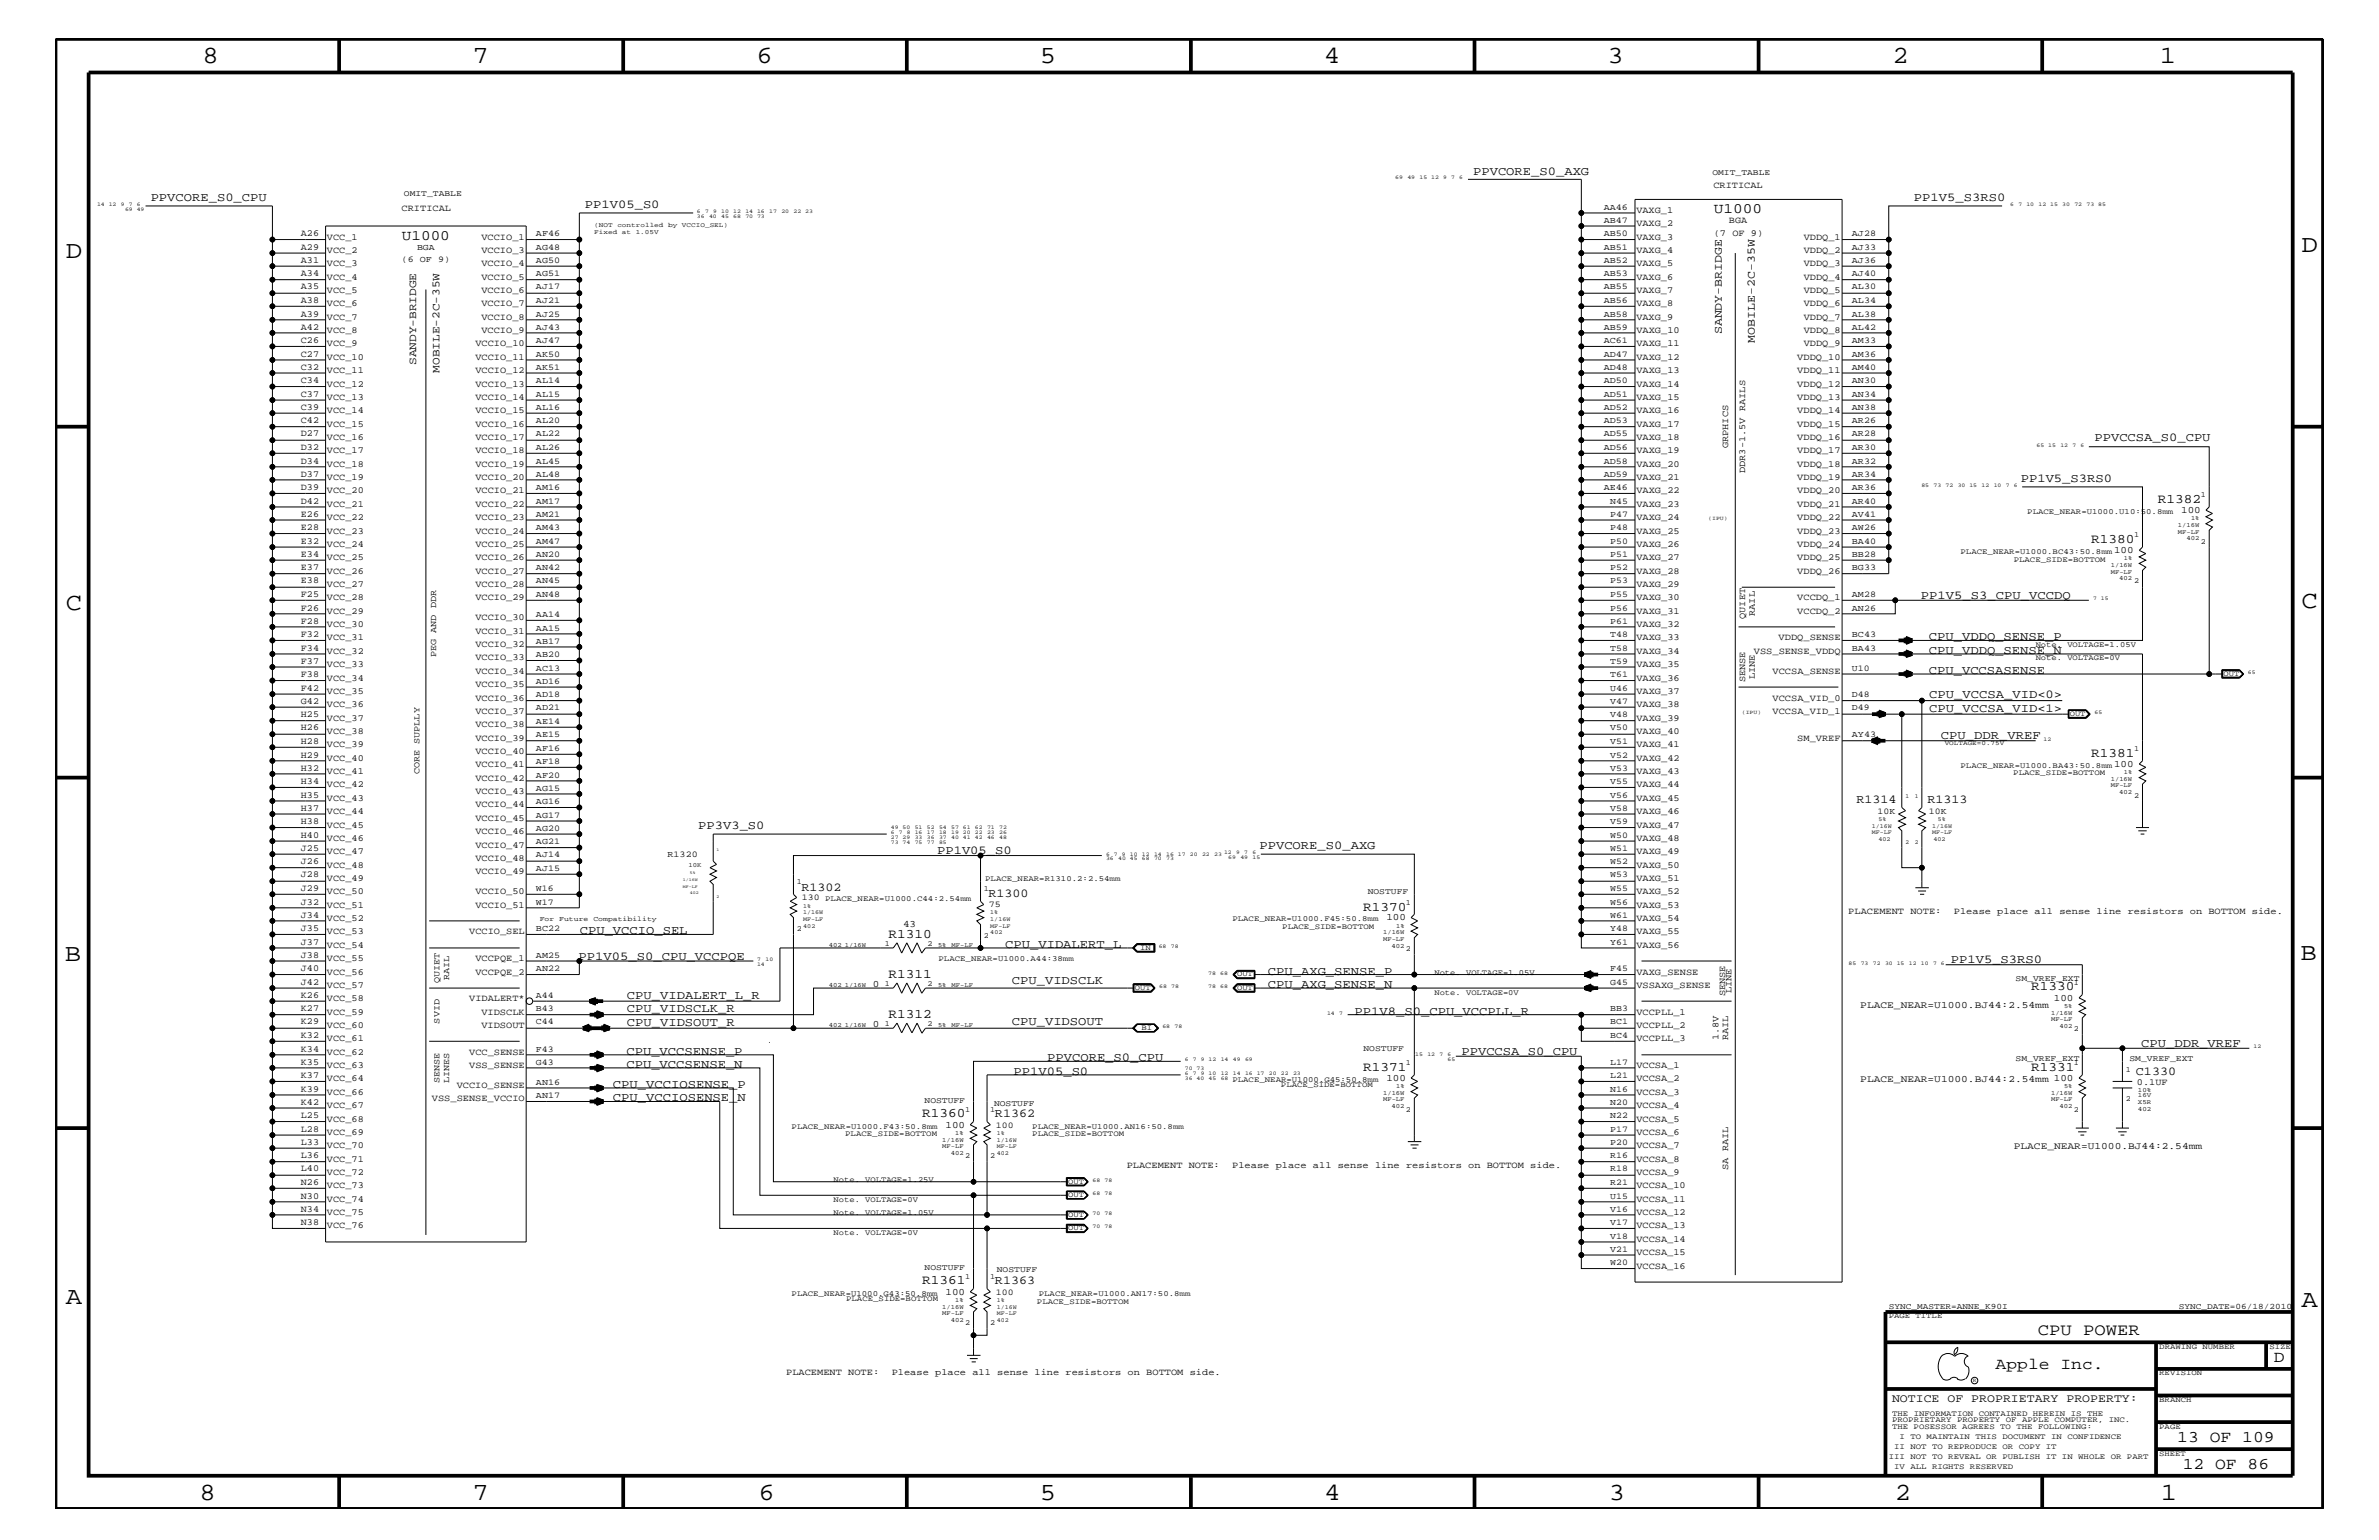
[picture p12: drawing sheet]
<svg xmlns="http://www.w3.org/2000/svg" width="432mm" height="279mm" viewBox="0 0 432 279" stroke-linecap="round" stroke-linejoin="round" font-family="sans-serif">
<defs><g id="words">
<g font-size="4.5">
<text x="36.7" y="11.5">8</text>
<text x="85.8" y="11.5">7</text>
<text x="137.3" y="11.5">6</text>
<text x="188.7" y="11.5">5</text>
<text x="240.3" y="11.5">4</text>
<text x="291.8" y="11.5">3</text>
<text x="343.5" y="11.5">2</text>
<text x="392" y="11.5">1</text>
<text x="11.9" y="46.8">D</text>
<text x="417.7" y="45.7">D</text>
<text x="11.9" y="110.6">C</text>
<text x="417.7" y="110.3">C</text>
<text x="11.8" y="174.3">B</text>
<text x="417.6" y="174.2">B</text>
<text x="11.9" y="236.7">A</text>
<text x="417.7" y="237.1">A</text>
<text x="36.2" y="272.1">8</text>
<text x="85.8" y="272.1">7</text>
<text x="137.7" y="272.1">6</text>
<text x="188.7" y="272.1">5</text>
<text x="240.4" y="272.1">4</text>
<text x="292" y="272.1">3</text>
<text x="343.9" y="272.1">2</text>
<text x="392.2" y="272.1">1</text>
</g>
<g font-size="3">
<text x="369.9" y="242.3">CPU POWER</text>
<text x="362.2" y="248.4">Apple Inc.</text>
<text x="412.7" y="247.1">D</text>
<text x="395.2" y="261.6">13 OF 109</text>
<text x="396.2" y="266.6">12 OF 86</text>
</g>
<g font-size="2.6">
<text x="311.1" y="38.6">U1000</text>
<text x="72.9" y="43.5">U1000</text>
</g>
<g font-size="2.4">
<text x="391.7" y="91.2">R1382</text>
<text x="379.6" y="98.5">R1380</text>
<text x="379.6" y="137.3">R1381</text>
<text x="247.4" y="165.2">R1370</text>
<text x="161.2" y="170.1">R1310</text>
<text x="161.2" y="177.4">R1311</text>
<text x="368.6" y="179.7">R1330</text>
<text x="161.2" y="184.7">R1312</text>
<text x="247.4" y="194.3">R1371</text>
<text x="368.6" y="194.3">R1331</text>
<text x="167.4" y="202.7">R1360</text>
<text x="167.4" y="233">R1361</text>
</g>
<g font-size="2.2">
<text x="267.4" y="31.7">PPVCORE_S0_AXG</text>
<text x="27.3" y="36.5">PPVCORE_S0_CPU</text>
<text x="106.2" y="37.8">PP1V05_S0</text>
<text x="347.4" y="36.5">PP1V5_S3RS0</text>
<text x="380.2" y="80">PPVCCSA_S0_CPU</text>
<text x="366.8" y="87.5">PP1V5_S3RS0</text>
<text x="348.7" y="108.7">PP1V5_S3_CPU_VCCDQ</text>
<text x="350.1" y="116.2">CPU_VDDQ_SENSE_P</text>
<text x="350.1" y="118.6">CPU_VDDQ_SENSE_N</text>
<text x="350.1" y="122.3">CPU_VCCSASENSE</text>
<text x="350.2" y="129.1">CPU_VCCSA_VID&lt;1&gt;</text>
<text x="350.2" y="126.7">CPU_VCCSA_VID&lt;0&gt;</text>
<text x="352.3" y="134.1">CPU_DDR_VREF</text>
<text x="337" y="145.7">R1314</text>
<text x="349.8" y="145.7">R1313</text>
<text x="126.7" y="150.5">PP3V3_S0</text>
<text x="170.1" y="155">PP1V05_S0</text>
<text x="228.6" y="154.1">PPVCORE_S0_AXG</text>
<text x="145.5" y="161.6">R1302</text>
<text x="179.4" y="162.8">R1300</text>
<text x="105.2" y="169.5">CPU_VCCIO_SEL</text>
<text x="182.5" y="172">CPU_VIDALERT_L</text>
<text x="105" y="174.2">PP1V05_S0_CPU_VCCPQE</text>
<text x="183.6" y="178.5">CPU_VIDSCLK</text>
<text x="230.1" y="179.3">CPU_AXG_SENSE_N</text>
<text x="230.1" y="176.8">CPU_AXG_SENSE_P</text>
<text x="354.1" y="174.8">PP1V5_S3RS0</text>
<text x="113.8" y="181.3">CPU_VIDALERT_L_R</text>
<text x="113.8" y="183.7">CPU_VIDSCLK_R</text>
<text x="245.9" y="184.1">PP1V8_S0_CPU_VCCPLL_R</text>
<text x="113.7" y="191.4">CPU_VCCSENSE_P</text>
<text x="113.8" y="186.2">CPU_VIDSOUT_R</text>
<text x="183.6" y="186">CPU_VIDSOUT</text>
<text x="265.3" y="191.4">PPVCCSA_S0_CPU</text>
<text x="388.6" y="189.9">CPU_DDR_VREF</text>
<text x="111.3" y="197.4">CPU_VCCIOSENSE_P</text>
<text x="113.7" y="193.7">CPU_VCCSENSE_N</text>
<text x="184" y="195">PP1V05_S0</text>
<text x="190.1" y="192.6">PPVCORE_S0_CPU</text>
<text x="387.7" y="195">C1330</text>
<text x="111.3" y="199.8">CPU_VCCIOSENSE_N</text>
<text x="180.6" y="202.7">R1362</text>
<text x="180.6" y="233">R1363</text>
</g>
<g font-size="2.1">
<text x="312.5" y="60.6" transform="rotate(-90 312.5 60.6)">SANDY-BRIDGE</text>
<text x="318.5" y="62.2" transform="rotate(-90 318.5 62.2)">MOBILE-2C-35W</text>
<text x="343.4" y="254.4">NOTICE OF PROPRIETARY PROPERTY:</text>
</g>
<g font-size="2">
<text x="75.5" y="66.2" transform="rotate(-90 75.5 66.2)">SANDY-BRIDGE</text>
<text x="79.8" y="67.6" transform="rotate(-90 79.8 67.6)">MOBILE-2C-35W</text>
</g>
<g font-size="1.8">
<text x="395.9" y="93.1">100</text>
<text x="383.7" y="100.4">100</text>
<text x="383.7" y="139.1">100</text>
<text x="251.6" y="167">100</text>
<text x="163.9" y="168.2">43</text>
<text x="158.4" y="179.1">0</text>
<text x="337.7" y="182.9">PLACE_NEAR=U1000.BJ44:2.54mm</text>
<text x="372.8" y="181.6">100</text>
<text x="158.4" y="186.4">0</text>
<text x="251.6" y="196.1">100</text>
<text x="337.7" y="196.3">PLACE_NEAR=U1000.BJ44:2.54mm 100</text>
<text x="171.6" y="204.6">100</text>
<text x="365.5" y="208.4">PLACE_NEAR=U1000.BJ44:2.54mm</text>
<text x="171.6" y="234.9">100</text>
</g>
<g font-size="1.7">
<text x="311" y="34.1">CRITICAL</text>
<text x="72.9" y="38.2">CRITICAL</text>
<text x="297" y="38.6">VAXG_1</text>
<text x="297" y="41">VAXG_2</text>
<text x="313.8" y="40.4">BGA</text>
<text x="54.6" y="42.9">A26</text>
<text x="54.6" y="45.3">A29</text>
<text x="54.6" y="47.7">A31</text>
<text x="59.4" y="45.9">VCC_2</text>
<text x="59.4" y="43.5">VCC_1</text>
<text x="87.4" y="45.9">VCCIO_3</text>
<text x="87.4" y="43.5">VCCIO_1</text>
<text x="297" y="45.9">VAXG_4</text>
<text x="297" y="43.5">VAXG_3</text>
<text x="311.1" y="42.9">(7 OF 9)</text>
<text x="327.4" y="43.5">VDDQ_1</text>
<text x="327.4" y="45.9">VDDQ_2</text>
<text x="54.6" y="50.2">A34</text>
<text x="54.6" y="52.5">A35</text>
<text x="59.4" y="53.2">VCC_5</text>
<text x="59.4" y="50.7">VCC_4</text>
<text x="59.4" y="48.3">VCC_3</text>
<text x="87.4" y="53.2">VCCIO_6</text>
<text x="87.4" y="50.7">VCCIO_5</text>
<text x="87.4" y="48.3">VCCIO_4</text>
<text x="297" y="48.3">VAXG_5</text>
<text x="297" y="50.7">VAXG_6</text>
<text x="297" y="53.2">VAXG_7</text>
<text x="327.4" y="48.3">VDDQ_3</text>
<text x="327.4" y="50.7">VDDQ_4</text>
<text x="327.4" y="53.2">VDDQ_5</text>
<text x="54.6" y="55">A38</text>
<text x="54.6" y="57.4">A39</text>
<text x="54.6" y="59.8">A42</text>
<text x="59.4" y="58">VCC_7</text>
<text x="59.4" y="55.6">VCC_6</text>
<text x="87.4" y="58">VCCIO_8</text>
<text x="87.4" y="55.6">VCCIO_7</text>
<text x="297" y="55.6">VAXG_8</text>
<text x="297" y="58">VAXG_9</text>
<text x="327.4" y="55.6">VDDQ_6</text>
<text x="327.4" y="58">VDDQ_7</text>
<text x="54.6" y="62.3">C26</text>
<text x="54.6" y="64.7">C27</text>
<text x="59.4" y="65.3">VCC_10</text>
<text x="59.4" y="62.9">VCC_9</text>
<text x="59.4" y="60.4">VCC_8</text>
<text x="86.3" y="65.3">VCCIO_11</text>
<text x="86.3" y="62.9">VCCIO_10</text>
<text x="87.4" y="60.4">VCCIO_9</text>
<text x="297" y="60.4">VAXG_10</text>
<text x="297" y="62.9">VAXG_11</text>
<text x="297" y="65.3">VAXG_12</text>
<text x="326.2" y="65.3">VDDQ_10</text>
<text x="327.4" y="60.4">VDDQ_8</text>
<text x="327.4" y="62.9">VDDQ_9</text>
<text x="54.6" y="67.1">C32</text>
<text x="54.6" y="69.5">C34</text>
<text x="54.6" y="72">C37</text>
<text x="59.4" y="70.1">VCC_12</text>
<text x="59.4" y="67.7">VCC_11</text>
<text x="86.3" y="70.1">VCCIO_13</text>
<text x="86.3" y="67.7">VCCIO_12</text>
<text x="297" y="67.7">VAXG_13</text>
<text x="297" y="70.1">VAXG_14</text>
<text x="326.2" y="67.7">VDDQ_11</text>
<text x="326.2" y="70.1">VDDQ_12</text>
<text x="54.6" y="74.4">C39</text>
<text x="54.6" y="76.8">C42</text>
<text x="59.4" y="77.4">VCC_15</text>
<text x="59.4" y="75">VCC_14</text>
<text x="59.4" y="72.6">VCC_13</text>
<text x="86.3" y="77.4">VCCIO_16</text>
<text x="86.3" y="75">VCCIO_15</text>
<text x="86.3" y="72.6">VCCIO_14</text>
<text x="297" y="72.6">VAXG_15</text>
<text x="297" y="75">VAXG_16</text>
<text x="297" y="77.4">VAXG_17</text>
<text x="326.2" y="72.6">VDDQ_13</text>
<text x="326.2" y="75">VDDQ_14</text>
<text x="326.2" y="77.4">VDDQ_15</text>
<text x="54.6" y="79.2">D27</text>
<text x="54.6" y="81.6">D32</text>
<text x="59.4" y="82.2">VCC_17</text>
<text x="59.4" y="79.9">VCC_16</text>
<text x="86.3" y="82.2">VCCIO_18</text>
<text x="86.3" y="79.9">VCCIO_17</text>
<text x="297" y="79.9">VAXG_18</text>
<text x="297" y="82.2">VAXG_19</text>
<text x="313.7" y="81.4" transform="rotate(-90 313.7 81.4)">GRPHICS</text>
<text x="326.2" y="79.9">VDDQ_16</text>
<text x="326.2" y="82.2">VDDQ_17</text>
<text x="54.6" y="84.1">D34</text>
<text x="54.6" y="86.5">D37</text>
<text x="54.6" y="88.9">D39</text>
<text x="59.4" y="89.5">VCC_20</text>
<text x="59.4" y="87.1">VCC_19</text>
<text x="59.4" y="84.7">VCC_18</text>
<text x="86.3" y="89.5">VCCIO_21</text>
<text x="86.3" y="87.1">VCCIO_20</text>
<text x="86.3" y="84.7">VCCIO_19</text>
<text x="297" y="84.7">VAXG_20</text>
<text x="297" y="87.1">VAXG_21</text>
<text x="297" y="89.5">VAXG_22</text>
<text x="316.7" y="85.8" transform="rotate(-90 316.7 85.8)">DDR3-1.5V RAILS</text>
<text x="326.2" y="84.7">VDDQ_18</text>
<text x="326.2" y="89.5">VDDQ_20</text>
<text x="326.2" y="87.1">VDDQ_19</text>
<text x="54.6" y="91.4">D42</text>
<text x="54.6" y="93.8">E26</text>
<text x="59.4" y="94.3">VCC_22</text>
<text x="59.4" y="92">VCC_21</text>
<text x="86.3" y="94.3">VCCIO_23</text>
<text x="86.3" y="92">VCCIO_22</text>
<text x="297" y="92">VAXG_23</text>
<text x="297" y="94.3">VAXG_24</text>
<text x="326.2" y="92">VDDQ_21</text>
<text x="326.2" y="94.3">VDDQ_22</text>
<text x="54.6" y="96.2">E28</text>
<text x="54.6" y="98.7">E32</text>
<text x="54.6" y="101">E34</text>
<text x="59.4" y="101.6">VCC_25</text>
<text x="59.4" y="99.3">VCC_24</text>
<text x="59.4" y="96.8">VCC_23</text>
<text x="86.3" y="101.6">VCCIO_26</text>
<text x="86.3" y="99.3">VCCIO_25</text>
<text x="86.3" y="96.8">VCCIO_24</text>
<text x="297" y="96.8">VAXG_25</text>
<text x="297" y="99.3">VAXG_26</text>
<text x="297" y="101.6">VAXG_27</text>
<text x="326.2" y="96.8">VDDQ_23</text>
<text x="326.2" y="99.3">VDDQ_24</text>
<text x="326.2" y="101.6">VDDQ_25</text>
<text x="54.6" y="103.5">E37</text>
<text x="54.6" y="105.9">E38</text>
<text x="59.4" y="106.5">VCC_27</text>
<text x="59.4" y="104.1">VCC_26</text>
<text x="86.3" y="106.5">VCCIO_28</text>
<text x="86.3" y="104.1">VCCIO_27</text>
<text x="297" y="104.1">VAXG_28</text>
<text x="297" y="106.5">VAXG_29</text>
<text x="326.2" y="104.1">VDDQ_26</text>
<text x="54.6" y="108.3">F25</text>
<text x="54.6" y="110.8">F26</text>
<text x="54.6" y="113.1">F28</text>
<text x="59.4" y="113.7">VCC_30</text>
<text x="59.4" y="111.4">VCC_29</text>
<text x="59.4" y="108.9">VCC_28</text>
<text x="86.3" y="108.9">VCCIO_29</text>
<text x="86.3" y="112.6">VCCIO_30</text>
<text x="297" y="108.9">VAXG_30</text>
<text x="297" y="111.4">VAXG_31</text>
<text x="297" y="113.7">VAXG_32</text>
<text x="316.7" y="112.3" transform="rotate(-90 316.7 112.3)">QUIET</text>
<text x="318.5" y="111.7" transform="rotate(-90 318.5 111.7)">RAIL</text>
<text x="326.2" y="108.9">VCCDQ_1</text>
<text x="326.2" y="111.4">VCCDQ_2</text>
<text x="54.6" y="115.6">F32</text>
<text x="54.6" y="118.1">F34</text>
<text x="59.4" y="118.6">VCC_32</text>
<text x="59.4" y="116.2">VCC_31</text>
<text x="86.3" y="119.8">VCCIO_33</text>
<text x="86.3" y="117.4">VCCIO_32</text>
<text x="86.3" y="115">VCCIO_31</text>
<text x="297" y="116.2">VAXG_33</text>
<text x="297" y="118.6">VAXG_34</text>
<text x="318.3" y="118.6">VSS_SENSE_VDDQ</text>
<text x="322.8" y="116.2">VDDQ_SENSE</text>
<text x="54.6" y="120.4">F37</text>
<text x="54.6" y="122.9">F38</text>
<text x="54.6" y="125.3">F42</text>
<text x="59.4" y="125.9">VCC_35</text>
<text x="59.4" y="123.5">VCC_34</text>
<text x="59.4" y="121">VCC_33</text>
<text x="86.3" y="124.7">VCCIO_35</text>
<text x="86.3" y="122.3">VCCIO_34</text>
<text x="297" y="121">VAXG_35</text>
<text x="297" y="123.5">VAXG_36</text>
<text x="297" y="125.9">VAXG_37</text>
<text x="316.7" y="123.8" transform="rotate(-90 316.7 123.8)">SENSE</text>
<text x="318.5" y="123.3" transform="rotate(-90 318.5 123.3)">LINE</text>
<text x="321.7" y="122.3">VCCSA_SENSE</text>
<text x="54.6" y="127.7">G42</text>
<text x="54.6" y="130.2">H25</text>
<text x="59.4" y="130.8">VCC_37</text>
<text x="59.4" y="128.3">VCC_36</text>
<text x="86.3" y="131.9">VCCIO_38</text>
<text x="86.3" y="129.6">VCCIO_37</text>
<text x="86.3" y="127.1">VCCIO_36</text>
<text x="297" y="128.3">VAXG_38</text>
<text x="297" y="130.8">VAXG_39</text>
<text x="321.7" y="127.1">VCCSA_VID_0</text>
<text x="321.7" y="129.6">VCCSA_VID_1</text>
<text x="54.6" y="132.5">H26</text>
<text x="54.6" y="135">H28</text>
<text x="54.6" y="137.4">H29</text>
<text x="59.4" y="135.6">VCC_39</text>
<text x="59.4" y="133.2">VCC_38</text>
<text x="86.3" y="136.8">VCCIO_40</text>
<text x="86.3" y="134.4">VCCIO_39</text>
<text x="297" y="133.2">VAXG_40</text>
<text x="297" y="135.6">VAXG_41</text>
<text x="326.2" y="134.4">SM_VREF</text>
<text x="54.6" y="139.8">H32</text>
<text x="54.6" y="142.3">H34</text>
<text x="59.4" y="142.9">VCC_42</text>
<text x="59.4" y="140.4">VCC_41</text>
<text x="59.4" y="138">VCC_40</text>
<text x="86.3" y="141.7">VCCIO_42</text>
<text x="86.3" y="139.2">VCCIO_41</text>
<text x="297" y="138">VAXG_42</text>
<text x="297" y="140.4">VAXG_43</text>
<text x="297" y="142.9">VAXG_44</text>
<text x="54.6" y="144.7">H35</text>
<text x="54.6" y="147.1">H37</text>
<text x="54.6" y="149.5">H38</text>
<text x="59.4" y="147.7">VCC_44</text>
<text x="59.4" y="145.3">VCC_43</text>
<text x="86.3" y="149">VCCIO_45</text>
<text x="86.3" y="146.5">VCCIO_44</text>
<text x="86.3" y="144">VCCIO_43</text>
<text x="297" y="145.3">VAXG_45</text>
<text x="297" y="147.7">VAXG_46</text>
<text x="54.6" y="152">H40</text>
<text x="54.6" y="154.4">J25</text>
<text x="59.4" y="155">VCC_47</text>
<text x="59.4" y="152.6">VCC_46</text>
<text x="59.4" y="150.1">VCC_45</text>
<text x="86.3" y="153.8">VCCIO_47</text>
<text x="86.3" y="151.3">VCCIO_46</text>
<text x="297" y="150.1">VAXG_47</text>
<text x="297" y="152.6">VAXG_48</text>
<text x="297" y="155">VAXG_49</text>
<text x="54.6" y="156.8">J26</text>
<text x="54.6" y="159.2">J28</text>
<text x="54.6" y="161.7">J29</text>
<text x="59.4" y="159.9">VCC_49</text>
<text x="59.4" y="157.4">VCC_48</text>
<text x="86.3" y="158.6">VCCIO_49</text>
<text x="86.3" y="156.2">VCCIO_48</text>
<text x="297" y="157.4">VAXG_50</text>
<text x="297" y="159.9">VAXG_51</text>
<text x="54.6" y="164.1">J32</text>
<text x="54.6" y="166.5">J34</text>
<text x="59.4" y="167.1">VCC_52</text>
<text x="59.4" y="164.7">VCC_51</text>
<text x="59.4" y="162.2">VCC_50</text>
<text x="86.3" y="164.7">VCCIO_51</text>
<text x="86.3" y="162.2">VCCIO_50</text>
<text x="297" y="162.2">VAXG_52</text>
<text x="297" y="164.7">VAXG_53</text>
<text x="297" y="167.1">VAXG_54</text>
<text x="335.5" y="165.9">PLACEMENT NOTE:</text>
<text x="354.6" y="165.9">Please place all sense line resistors on BOTTOM side.</text>
<text x="54.6" y="168.9">J35</text>
<text x="54.6" y="171.4">J37</text>
<text x="54.6" y="173.8">J38</text>
<text x="59.4" y="172">VCC_54</text>
<text x="59.4" y="169.5">VCC_53</text>
<text x="85.2" y="169.5">VCCIO_SEL</text>
<text x="297" y="169.5">VAXG_55</text>
<text x="297" y="172">VAXG_56</text>
<text x="54.6" y="176.2">J40</text>
<text x="54.6" y="178.7">J42</text>
<text x="59.4" y="179.3">VCC_57</text>
<text x="59.4" y="176.8">VCC_56</text>
<text x="59.4" y="174.4">VCC_55</text>
<text x="86.3" y="174.4">VCCPQE_1</text>
<text x="86.3" y="176.8">VCCPQE_2</text>
<text x="297" y="176.8">VAXG_SENSE</text>
<text x="297" y="179.3">VSSAXG_SENSE</text>
<text x="54.6" y="181">K26</text>
<text x="54.6" y="183.5">K27</text>
<text x="54.6" y="185.9">K29</text>
<text x="59.4" y="184.1">VCC_59</text>
<text x="59.4" y="181.6">VCC_58</text>
<text x="85.2" y="181.6">VIDALERT*</text>
<text x="87.4" y="184.1">VIDSCLK</text>
<text x="297" y="184.1">VCCPLL_1</text>
<text x="313.1" y="180.8" transform="rotate(-90 313.1 180.8)">SENSE</text>
<text x="314.3" y="180.2" transform="rotate(-90 314.3 180.2)">LINE</text>
<text x="54.6" y="188.3">K32</text>
<text x="54.6" y="190.8">K34</text>
<text x="59.4" y="191.4">VCC_62</text>
<text x="59.4" y="188.9">VCC_61</text>
<text x="59.4" y="186.5">VCC_60</text>
<text x="85.2" y="191.4">VCC_SENSE</text>
<text x="87.4" y="186.5">VIDSOUT</text>
<text x="297" y="186.5">VCCPLL_2</text>
<text x="297" y="188.9">VCCPLL_3</text>
<text x="311.9" y="188.7" transform="rotate(-90 311.9 188.7)">1.8V</text>
<text x="313.7" y="188.7" transform="rotate(-90 313.7 188.7)">RAIL</text>
<text x="54.6" y="193.2">K35</text>
<text x="54.6" y="195.6">K37</text>
<text x="59.4" y="196.2">VCC_64</text>
<text x="59.4" y="193.7">VCC_63</text>
<text x="82.9" y="197.4">VCCIO_SENSE</text>
<text x="85.2" y="193.7">VSS_SENSE</text>
<text x="297" y="196.2">VCCSA_2</text>
<text x="297" y="193.7">VCCSA_1</text>
<text x="387.9" y="196.8">0.1UF</text>
<text x="54.6" y="198.1">K39</text>
<text x="54.6" y="200.4">K42</text>
<text x="54.6" y="202.9">L25</text>
<text x="59.4" y="203.5">VCC_68</text>
<text x="59.4" y="201">VCC_67</text>
<text x="59.4" y="198.7">VCC_66</text>
<text x="78.4" y="199.8">VSS_SENSE_VCCIO</text>
<text x="297" y="198.7">VCCSA_3</text>
<text x="297" y="201">VCCSA_4</text>
<text x="297" y="203.5">VCCSA_5</text>
<text x="54.6" y="205.3">L28</text>
<text x="54.6" y="207.7">L33</text>
<text x="59.4" y="208.3">VCC_70</text>
<text x="59.4" y="205.9">VCC_69</text>
<text x="297" y="205.9">VCCSA_6</text>
<text x="297" y="208.3">VCCSA_7</text>
<text x="54.6" y="210.2">L36</text>
<text x="54.6" y="212.5">L40</text>
<text x="54.6" y="215">N26</text>
<text x="59.4" y="215.6">VCC_73</text>
<text x="59.4" y="213.2">VCC_72</text>
<text x="59.4" y="210.8">VCC_71</text>
<text x="204.5" y="211.9">PLACEMENT NOTE:</text>
<text x="223.7" y="211.9">Please place all sense line resistors on BOTTOM side.</text>
<text x="297" y="210.8">VCCSA_8</text>
<text x="297" y="213.2">VCCSA_9</text>
<text x="297" y="215.6">VCCSA_10</text>
<text x="313.7" y="212.2" transform="rotate(-90 313.7 212.2)">SA RAIL</text>
<text x="54.6" y="217.5">N30</text>
<text x="54.6" y="219.8">N34</text>
<text x="59.4" y="220.4">VCC_75</text>
<text x="59.4" y="218">VCC_74</text>
<text x="297" y="218">VCCSA_11</text>
<text x="297" y="220.4">VCCSA_12</text>
<text x="54.6" y="222.3">N38</text>
<text x="59.4" y="222.9">VCC_76</text>
<text x="297" y="222.9">VCCSA_13</text>
<text x="297" y="227.7">VCCSA_15</text>
<text x="297" y="225.3">VCCSA_14</text>
<text x="297" y="230.2">VCCSA_16</text>
<text x="142.7" y="249.5">PLACEMENT NOTE:</text>
<text x="161.8" y="249.5">Please place all sense line resistors on BOTTOM side.</text>
</g>
<g font-size="1.6">
<text x="291.1" y="38">AA46</text>
<text x="291.1" y="40.4">AB47</text>
<text x="72.9" y="47.5">(6 OF 9)</text>
<text x="75.7" y="45.3">BGA</text>
<text x="97.3" y="42.9">AF46</text>
<text x="97.3" y="45.3">AG48</text>
<text x="97.3" y="47.7">AG50</text>
<text x="291.1" y="42.9">AB50</text>
<text x="291.1" y="45.3">AB51</text>
<text x="291.1" y="47.7">AB52</text>
<text x="336.1" y="42.9">AJ28</text>
<text x="336.1" y="45.3">AJ33</text>
<text x="336.1" y="47.7">AJ36</text>
<text x="97.3" y="50.2">AG51</text>
<text x="97.3" y="52.5">AJ17</text>
<text x="291.1" y="50.2">AB53</text>
<text x="291.1" y="52.5">AB55</text>
<text x="336.1" y="50.2">AJ40</text>
<text x="336.1" y="52.5">AL30</text>
<text x="97.3" y="55">AJ21</text>
<text x="97.3" y="57.4">AJ25</text>
<text x="97.3" y="59.8">AJ43</text>
<text x="291.1" y="55">AB56</text>
<text x="291.1" y="57.4">AB58</text>
<text x="291.1" y="59.8">AB59</text>
<text x="336.1" y="55">AL34</text>
<text x="336.1" y="57.4">AL38</text>
<text x="336.1" y="59.8">AL42</text>
<text x="97.3" y="62.3">AJ47</text>
<text x="97.3" y="64.7">AK50</text>
<text x="291.1" y="62.3">AC61</text>
<text x="291.1" y="64.7">AD47</text>
<text x="336.1" y="62.3">AM33</text>
<text x="336.1" y="64.7">AM36</text>
<text x="97.3" y="67.1">AK51</text>
<text x="97.3" y="69.5">AL14</text>
<text x="97.3" y="72">AL15</text>
<text x="291.1" y="67.1">AD48</text>
<text x="291.1" y="69.5">AD50</text>
<text x="291.1" y="72">AD51</text>
<text x="336.1" y="67.1">AM40</text>
<text x="336.1" y="69.5">AN30</text>
<text x="336.1" y="72">AN34</text>
<text x="97.3" y="74.4">AL16</text>
<text x="97.3" y="76.8">AL20</text>
<text x="291.1" y="74.4">AD52</text>
<text x="291.1" y="76.8">AD53</text>
<text x="336.1" y="74.4">AN38</text>
<text x="336.1" y="76.8">AR26</text>
<text x="97.3" y="79.2">AL22</text>
<text x="97.3" y="81.6">AL26</text>
<text x="291.1" y="79.2">AD55</text>
<text x="291.1" y="81.6">AD56</text>
<text x="336.1" y="79.2">AR28</text>
<text x="336.1" y="81.6">AR30</text>
<text x="97.3" y="84.1">AL45</text>
<text x="97.3" y="86.5">AL48</text>
<text x="97.3" y="88.9">AM16</text>
<text x="291.1" y="84.1">AD58</text>
<text x="291.1" y="86.5">AD59</text>
<text x="291.1" y="88.9">AE46</text>
<text x="336.1" y="84.1">AR32</text>
<text x="336.1" y="86.5">AR34</text>
<text x="336.1" y="88.9">AR36</text>
<text x="97.3" y="91.4">AM17</text>
<text x="97.3" y="93.8">AM21</text>
<text x="292.3" y="91.4">N45</text>
<text x="292.3" y="93.8">P47</text>
<text x="336.1" y="91.4">AR40</text>
<text x="336.1" y="93.8">AV41</text>
<text x="97.3" y="96.2">AM43</text>
<text x="97.3" y="98.7">AM47</text>
<text x="97.3" y="101">AN20</text>
<text x="292.3" y="96.2">P48</text>
<text x="292.3" y="98.7">P50</text>
<text x="292.3" y="101">P51</text>
<text x="336.1" y="96.2">AW26</text>
<text x="336.1" y="98.7">BA40</text>
<text x="336.1" y="101">BB28</text>
<text x="97.3" y="103.5">AN42</text>
<text x="97.3" y="105.9">AN45</text>
<text x="292.3" y="103.5">P52</text>
<text x="292.3" y="105.9">P53</text>
<text x="336.1" y="103.5">BG33</text>
<text x="97.3" y="112">AA14</text>
<text x="97.3" y="108.3">AN48</text>
<text x="292.3" y="108.3">P55</text>
<text x="292.3" y="110.8">P56</text>
<text x="292.3" y="113.1">P61</text>
<text x="336.1" y="108.3">AM28</text>
<text x="336.1" y="110.8">AN26</text>
<text x="79.2" y="119.2" transform="rotate(-90 79.2 119.2)">PEG AND DDR</text>
<text x="97.3" y="114.4">AA15</text>
<text x="97.3" y="116.8">AB17</text>
<text x="97.3" y="119.2">AB20</text>
<text x="292.3" y="115.6">T48</text>
<text x="292.3" y="118.1">T58</text>
<text x="336.1" y="115.6">BC43</text>
<text x="336.1" y="118.1">BA43</text>
<text x="97.3" y="121.7">AC13</text>
<text x="97.3" y="124.1">AD16</text>
<text x="292.3" y="120.4">T59</text>
<text x="292.3" y="122.9">T61</text>
<text x="292.3" y="125.3">U46</text>
<text x="336.1" y="121.7">U10</text>
<text x="97.3" y="126.5">AD18</text>
<text x="97.3" y="128.9">AD21</text>
<text x="97.3" y="131.3">AE14</text>
<text x="292.3" y="127.7">V47</text>
<text x="292.3" y="130.2">V48</text>
<text x="336.1" y="126.5">D48</text>
<text x="336.1" y="128.9">D49</text>
<text x="97.3" y="133.8">AE15</text>
<text x="97.3" y="136.2">AF16</text>
<text x="292.3" y="132.5">V50</text>
<text x="292.3" y="135">V51</text>
<text x="292.3" y="137.4">V52</text>
<text x="336.1" y="133.8">AY43</text>
<text x="76.1" y="140.4" transform="rotate(-90 76.1 140.4)">CORE SUPLLY</text>
<text x="97.3" y="138.6">AF18</text>
<text x="97.3" y="141.1">AF20</text>
<text x="97.3" y="143.5">AG15</text>
<text x="292.3" y="139.8">V53</text>
<text x="292.3" y="142.3">V55</text>
<text x="97.3" y="145.9">AG16</text>
<text x="97.3" y="148.4">AG17</text>
<text x="292.3" y="144.7">V56</text>
<text x="292.3" y="147.1">V58</text>
<text x="292.3" y="149.5">V59</text>
<text x="340.8" y="147.6">10K</text>
<text x="350.1" y="147.6">10K</text>
<text x="97.3" y="150.7">AG20</text>
<text x="97.3" y="153.2">AG21</text>
<text x="97.3" y="155.6">AJ14</text>
<text x="121.2" y="155.5">R1320</text>
<text x="292.3" y="152">W50</text>
<text x="292.3" y="154.4">W51</text>
<text x="97.3" y="158">AJ15</text>
<text x="97.3" y="161.7">W16</text>
<text x="292.3" y="156.8">W52</text>
<text x="292.3" y="159.2">W53</text>
<text x="292.3" y="161.7">W55</text>
<text x="97.3" y="164.1">W17</text>
<text x="145.5" y="163.4">130</text>
<text x="179.5" y="164.5">75</text>
<text x="292.3" y="164.1">W56</text>
<text x="292.3" y="166.5">W61</text>
<text x="97.3" y="168.9">BC22</text>
<text x="97.3" y="173.8">AM25</text>
<text x="292.3" y="168.9">Y48</text>
<text x="292.3" y="171.4">Y61</text>
<text x="79.8" y="178.4" transform="rotate(-90 79.8 178.4)">QUIET</text>
<text x="81.5" y="177.8" transform="rotate(-90 81.5 177.8)">RAIL</text>
<text x="97.3" y="176.2">AN22</text>
<text x="292.3" y="176.2">F45</text>
<text x="292.3" y="178.7">G45</text>
<text x="79.8" y="185.7" transform="rotate(-90 79.8 185.7)">SVID</text>
<text x="97.3" y="181">A44</text>
<text x="97.3" y="183.5">B43</text>
<text x="97.3" y="185.9">C44</text>
<text x="292.3" y="183.5">BB3</text>
<text x="292.3" y="185.9">BC1</text>
<text x="97.3" y="190.8">F43</text>
<text x="292.3" y="188.3">BC4</text>
<text x="79.8" y="196.5" transform="rotate(-90 79.8 196.5)">SENSE</text>
<text x="81.5" y="196.5" transform="rotate(-90 81.5 196.5)">LINES</text>
<text x="97.3" y="196.8">AN16</text>
<text x="97.3" y="193.2">G43</text>
<text x="292.3" y="193.2">L17</text>
<text x="292.3" y="195.6">L21</text>
<text x="97.3" y="199.2">AN17</text>
<text x="292.3" y="198.1">N16</text>
<text x="292.3" y="200.4">N20</text>
<text x="292.3" y="202.9">N22</text>
<text x="180.8" y="204.6">100</text>
<text x="292.3" y="205.3">P17</text>
<text x="292.3" y="207.7">P20</text>
<text x="292.3" y="210.2">R16</text>
<text x="292.3" y="212.5">R18</text>
<text x="292.3" y="215">R21</text>
<text x="292.3" y="217.5">U15</text>
<text x="292.3" y="219.8">V16</text>
<text x="292.3" y="222.3">V17</text>
<text x="292.3" y="224.7">V18</text>
<text x="292.3" y="227.1">V21</text>
<text x="292.3" y="229.6">W20</text>
<text x="180.8" y="234.9">100</text>
</g>
<g font-size="1.5">
<text x="73.3" y="35.5">OMIT_TABLE</text>
<text x="310.8" y="31.7">OMIT_TABLE</text>
<text x="248.2" y="162.2">NOSTUFF</text>
<text x="365.8" y="178">SM_VREF_EXT</text>
<text x="247.5" y="190.7">NOSTUFF</text>
<text x="365.8" y="192.6">SM_VREF_EXT</text>
<text x="386.5" y="192.6">SM_VREF_EXT</text>
<text x="167.8" y="200.2">NOSTUFF</text>
<text x="180.4" y="200.6">NOSTUFF</text>
<text x="167.8" y="230.5">NOSTUFF</text>
<text x="180.9" y="230.7">NOSTUFF</text>
<text x="342.8" y="237.4">SYNC_MASTER=ANNE_K90I</text>
<text x="395.5" y="237.4">SYNC_DATE=06/18/2010</text>
</g>
<g font-size="1.4">
<text x="368" y="93.2">PLACE_NEAR=U1000.U10:50.8mm</text>
<text x="399.5" y="90.1">1</text>
<text x="355.9" y="100.5">PLACE_NEAR=U1000.BC43:50.8mm</text>
<text x="365.5" y="101.9">PLACE_SIDE=BOTTOM</text>
<text x="387.3" y="97.4">1</text>
<text x="399.5" y="98.7">2</text>
<text x="387.3" y="105.9">2</text>
<text x="369.5" y="119.8">Note. VOLTAGE=0V</text>
<text x="369.5" y="117.4">Note. VOLTAGE=1.05V</text>
<text x="403.6" y="122.6">OUT</text>
<text x="375.7" y="129.9">OUT</text>
<text x="387.3" y="136.2">1</text>
<text x="355.9" y="139.3">PLACE_NEAR=U1000.BA43:50.8mm</text>
<text x="365.4" y="140.6">PLACE_SIDE=BOTTOM</text>
<text x="387.3" y="144.7">2</text>
<text x="144.6" y="160.5">1</text>
<text x="178.6" y="161.7">1</text>
<text x="178.8" y="159.9">PLACE_NEAR=R1310.2:2.54mm</text>
<text x="149.8" y="163.5">PLACE_NEAR=U1000.C44:2.54mm</text>
<text x="223.7" y="167.2">PLACE_NEAR=U1000.F45:50.8mm</text>
<text x="255.2" y="164.1">1</text>
<text x="144.6" y="168.9">2</text>
<text x="160.6" y="171.6">1</text>
<text x="168.3" y="171.6">2</text>
<text x="178.6" y="170.1">2</text>
<text x="206.9" y="172.3">IN</text>
<text x="232.7" y="168.6">PLACE_SIDE=BOTTOM</text>
<text x="255.2" y="172.6">2</text>
<text x="160.6" y="178.8">1</text>
<text x="168.3" y="178.8">2</text>
<text x="170.3" y="174.4">PLACE_NEAR=U1000.A44:38mm</text>
<text x="206" y="179.6">OUT</text>
<text x="224.5" y="177.2">OUT</text>
<text x="224.5" y="179.6">OUT</text>
<text x="260.3" y="176.8">Note. VOLTAGE=1.05V</text>
<text x="376.4" y="178.7">1</text>
<text x="260.4" y="180.5">Note. VOLTAGE=0V</text>
<text x="160.6" y="186.1">1</text>
<text x="168.3" y="186.1">2</text>
<text x="207.2" y="186.9">BI</text>
<text x="376.4" y="187.1">2</text>
<text x="223.7" y="196.3">PLACE_NEAR=U1000.G45:50.8mm</text>
<text x="232.5" y="197.3">PLACE_SIDE=BOTTOM</text>
<text x="255.2" y="193.2">1</text>
<text x="376.4" y="193.2">1</text>
<text x="385.8" y="194.4">1</text>
<text x="175.2" y="201.7">1</text>
<text x="179.7" y="201.7">1</text>
<text x="255.2" y="201.7">2</text>
<text x="376.4" y="201.7">2</text>
<text x="385.8" y="199.8">2</text>
<text x="143.7" y="204.8">PLACE_NEAR=U1000.F43:50.8mm</text>
<text x="153.4" y="206">PLACE_SIDE=BOTTOM</text>
<text x="187.4" y="204.8">PLACE_NEAR=U1000.AN16:50.8mm</text>
<text x="187.4" y="206">PLACE_SIDE=BOTTOM</text>
<text x="151.3" y="214.4">Note. VOLTAGE=1.25V</text>
<text x="175.2" y="210.2">2</text>
<text x="179.7" y="210.2">2</text>
<text x="193.9" y="214.7">OUT</text>
<text x="151.3" y="218">Note. VOLTAGE=0V</text>
<text x="151.3" y="220.4">Note. VOLTAGE=1.05V</text>
<text x="193.9" y="217.2">OUT</text>
<text x="193.9" y="220.8">OUT</text>
<text x="151.3" y="224.1">Note. VOLTAGE=0V</text>
<text x="193.9" y="223.2">OUT</text>
<text x="175.2" y="232">1</text>
<text x="179.7" y="232">1</text>
<text x="143.7" y="235.1">PLACE_NEAR=U1000.G43:50.8mm</text>
<text x="153.6" y="236.1">PLACE_SIDE=BOTTOM</text>
<text x="188.2" y="236.5">PLACE_SIDE=BOTTOM</text>
<text x="188.6" y="235.1">PLACE_NEAR=U1000.AN17:50.8mm</text>
<text x="342.8" y="239.2">PAGE TITLE</text>
<text x="175.2" y="240.5">2</text>
<text x="179.7" y="240.5">2</text>
<text x="391.9" y="244.7">DRAWING NUMBER</text>
<text x="411.9" y="244.7">SIZE</text>
<text x="391.9" y="249.5">REVISION</text>
<text x="343.4" y="256.8">THE INFORMATION CONTAINED HEREIN IS THE</text>
<text x="391.9" y="254.4">BRANCH</text>
<text x="343.4" y="259.3">THE POSESSOR AGREES TO THE FOLLOWING:</text>
<text x="343.4" y="258">PROPRIETARY PROPERTY OF APPLE COMPUTER, INC.</text>
<text x="343.8" y="262.9">II NOT TO REPRODUCE OR COPY IT</text>
<text x="344.8" y="261.1">I TO MAINTAIN THIS DOCUMENT IN CONFIDENCE</text>
<text x="391.9" y="259.3">PAGE</text>
<text x="342.8" y="264.7">III NOT TO REVEAL OR PUBLISH IT IN WHOLE OR PART</text>
<text x="343.8" y="266.6">IV ALL RIGHTS RESERVED</text>
<text x="391.9" y="264.1">SHEET</text>
</g>
<text font-size="1.3" x="98" y="167.1">For Future Compatibility</text>
<g font-size="1.2">
<text x="107.9" y="41.3">(NOT</text>
<text x="112.1" y="41.3">controlled</text>
<text x="121.3" y="41.3">by</text>
<text x="123.8" y="41.3">VCCIO_SEL)</text>
<text x="107.9" y="42.5">Fixed</text>
<text x="112.9" y="42.5">at</text>
<text x="115.4" y="42.5">1.05V</text>
<text x="395.3" y="95.6">1/16W</text>
<text x="397.7" y="94.3">1%</text>
<text x="385.5" y="101.6">1%</text>
<text x="395.3" y="96.8">MF-LF</text>
<text x="396.8" y="98">402</text>
<text x="383.1" y="102.9">1/16W</text>
<text x="383.1" y="104.1">MF-LF</text>
<text x="384.6" y="105.3">402</text>
<text x="353" y="135.2">VOLTAGE=0.75V</text>
<text x="383.1" y="142.9">MF-LF</text>
<text x="383.1" y="141.7">1/16W</text>
<text x="385.5" y="140.4">1%</text>
<text x="384.6" y="144">402</text>
<text x="125" y="157.3">10K</text>
<text x="150.5" y="171.7">402</text>
<text x="153.3" y="171.7">1/16W</text>
<text x="170.3" y="171.7">5%</text>
<text x="172.7" y="171.7">MF-LF</text>
<text x="251" y="170.7">MF-LF</text>
<text x="251" y="169.5">1/16W</text>
<text x="252.6" y="172">402</text>
<text x="253.4" y="168.3">1%</text>
<text x="150.5" y="179">402</text>
<text x="153.3" y="179">1/16W</text>
<text x="170.3" y="179">5%</text>
<text x="172.7" y="179">MF-LF</text>
<text x="372.3" y="184.1">1/16W</text>
<text x="372.3" y="185.3">MF-LF</text>
<text x="374.6" y="182.9">5%</text>
<text x="150.5" y="186.3">402</text>
<text x="153.3" y="186.3">1/16W</text>
<text x="170.3" y="186.3">5%</text>
<text x="172.7" y="186.3">MF-LF</text>
<text x="373.8" y="186.5">402</text>
<text x="253.4" y="197.4">1%</text>
<text x="374.6" y="197.4">5%</text>
<text x="251" y="199.8">MF-LF</text>
<text x="251" y="198.7">1/16W</text>
<text x="252.6" y="201">402</text>
<text x="372.3" y="198.7">1/16W</text>
<text x="372.3" y="199.8">MF-LF</text>
<text x="373.8" y="201">402</text>
<text x="388" y="201.5">402</text>
<text x="388" y="198.1">10%</text>
<text x="388" y="200.3">X5R</text>
<text x="388" y="199.1">16V</text>
<text x="171" y="207.1">1/16W</text>
<text x="171" y="208.3">MF-LF</text>
<text x="172.6" y="209.6">402</text>
<text x="173.4" y="205.9">1%</text>
<text x="171" y="238.6">MF-LF</text>
<text x="171" y="237.4">1/16W</text>
<text x="172.6" y="239.9">402</text>
<text x="173.4" y="236.2">1%</text>
</g>
<g font-size="1.1">
<text x="341" y="149">5%</text>
<text x="345.9" y="144.7">1</text>
<text x="347.6" y="144.7">1</text>
<text x="351.7" y="149">5%</text>
<text x="339.8" y="151.3">MF-LF</text>
<text x="339.8" y="150.1">1/16W</text>
<text x="341" y="152.6">402</text>
<text x="345.9" y="153.2">2</text>
<text x="347.6" y="153.2">2</text>
<text x="350.7" y="150.1">1/16W</text>
<text x="350.7" y="151.3">MF-LF</text>
<text x="350.9" y="152.6">402</text>
<text x="145.8" y="164.7">1%</text>
<text x="145.8" y="167.1">MF-LF</text>
<text x="145.8" y="165.9">1/16W</text>
<text x="179.7" y="167.1">1/16W</text>
<text x="179.7" y="165.9">1%</text>
<text x="145.8" y="168.3">402</text>
<text x="179.7" y="168.3">MF-LF</text>
<text x="179.7" y="169.5">402</text>
<text x="180.9" y="205.9">1%</text>
<text x="180.9" y="208.3">MF-LF</text>
<text x="180.9" y="209.6">402</text>
<text x="180.9" y="207.1">1/16W</text>
<text x="180.9" y="239.9">402</text>
<text x="180.9" y="238.6">MF-LF</text>
<text x="180.9" y="237.4">1/16W</text>
<text x="180.9" y="236.2">1%</text>
</g>
<g font-size="1">
<text x="253.2" y="32.5">69</text>
<text x="255.4" y="32.5">49</text>
<text x="257.6" y="32.5">15 12</text>
<text x="262" y="32.5">9</text>
<text x="263.4" y="32.5">7</text>
<text x="264.8" y="32.5">6</text>
<text x="17.6" y="37.4">14 12</text>
<text x="21.9" y="37.4">9</text>
<text x="22.7" y="38.3">69 49</text>
<text x="23.4" y="37.4">7</text>
<text x="24.8" y="37.4">6</text>
<text x="126.5" y="38.6">6</text>
<text x="126.5" y="39.5">36</text>
<text x="128" y="38.6">7</text>
<text x="128.7" y="39.5">40</text>
<text x="129.5" y="38.6">9</text>
<text x="130.9" y="38.6">10</text>
<text x="130.9" y="39.5">45</text>
<text x="133.1" y="38.6">12</text>
<text x="133.1" y="39.5">68</text>
<text x="135.3" y="38.6">14 16</text>
<text x="135.3" y="39.5">70 73</text>
<text x="139.6" y="38.6">17</text>
<text x="141.8" y="38.6">20</text>
<text x="144" y="38.6">22 23</text>
<text x="364.8" y="37.4">6</text>
<text x="366.4" y="37.4">7</text>
<text x="367.8" y="37.4">10</text>
<text x="370" y="37.4">12 15</text>
<text x="374.3" y="37.4">30</text>
<text x="376.5" y="37.4">72</text>
<text x="378.7" y="37.4">73 85</text>
<text x="369.7" y="81.1">65 15</text>
<text x="374" y="81.1">12</text>
<text x="376.2" y="81.1">7</text>
<text x="377.6" y="81.1">6</text>
<text x="348.7" y="88.3">85</text>
<text x="350.9" y="88.3">73</text>
<text x="353.1" y="88.3">72</text>
<text x="355.3" y="88.3">30 15</text>
<text x="359.7" y="88.3">12</text>
<text x="361.9" y="88.3">10</text>
<text x="364.1" y="88.3">7</text>
<text x="365.5" y="88.3">6</text>
<text x="310" y="94.3">(IPU)</text>
<text x="379.9" y="108.9">7</text>
<text x="381.3" y="108.9">15</text>
<text x="408" y="122.3">65</text>
<text x="316.1" y="129.6">(IPU)</text>
<text x="380.2" y="129.6">65</text>
<text x="370.9" y="134.4">12</text>
<text x="161.7" y="151.3">6</text>
<text x="161.7" y="152.3">27 29</text>
<text x="161.7" y="150.5">49 50</text>
<text x="161.7" y="153.1">73 74</text>
<text x="163.2" y="151.3">7</text>
<text x="164.6" y="151.3">8</text>
<text x="166" y="151.3">16</text>
<text x="166" y="152.3">33</text>
<text x="166" y="150.5">51</text>
<text x="166" y="153.1">75</text>
<text x="168.2" y="151.3">17</text>
<text x="168.2" y="152.3">36</text>
<text x="168.2" y="150.5">52</text>
<text x="168.2" y="153.1">77</text>
<text x="170.4" y="151.3">18</text>
<text x="170.4" y="152.3">37</text>
<text x="170.4" y="150.5">54</text>
<text x="170.4" y="153.1">85</text>
<text x="172.6" y="151.3">19 20</text>
<text x="172.6" y="152.3">40 41</text>
<text x="172.6" y="150.5">57 61</text>
<text x="177" y="151.3">22</text>
<text x="177" y="152.3">42</text>
<text x="177" y="150.5">62</text>
<text x="179.2" y="151.3">23</text>
<text x="179.2" y="152.3">46</text>
<text x="179.2" y="150.5">71</text>
<text x="181.4" y="151.3">26</text>
<text x="181.4" y="152.3">48</text>
<text x="181.4" y="150.5">72</text>
<text x="200.7" y="155.2">6</text>
<text x="202.2" y="155.2">7</text>
<text x="203.6" y="155.2">9</text>
<text x="205.1" y="155.2">10</text>
<text x="207.3" y="155.2">12</text>
<text x="209.5" y="155.2">14</text>
<text x="211.7" y="155.2">16 17</text>
<text x="216" y="155.2">20</text>
<text x="218.2" y="155.2">22</text>
<text x="220.4" y="155.2">23</text>
<text x="222.2" y="155">12</text>
<text x="222.9" y="155.9">69</text>
<text x="224.4" y="155">9</text>
<text x="225.1" y="155.9">49</text>
<text x="225.8" y="155">7</text>
<text x="227.3" y="155.9">15</text>
<text x="227.3" y="155">6</text>
<text x="200.7" y="156.1">36</text>
<text x="202.9" y="156.1">40 45</text>
<text x="207.3" y="156.1">68</text>
<text x="209.5" y="156.1">70</text>
<text x="211.7" y="156.1">73</text>
<text x="210.3" y="172">68</text>
<text x="212.5" y="172">78</text>
<text x="137.4" y="174.4">7</text>
<text x="137.4" y="175.3">14</text>
<text x="138.9" y="174.4">10</text>
<text x="210.4" y="179.3">68</text>
<text x="212.6" y="179.3">78</text>
<text x="219.3" y="176.8">78</text>
<text x="219.3" y="179.3">78</text>
<text x="221.5" y="176.8">68</text>
<text x="221.5" y="179.3">68</text>
<text x="335.5" y="175">85</text>
<text x="337.7" y="175">73</text>
<text x="339.9" y="175">72</text>
<text x="342.1" y="175">30 15</text>
<text x="346.5" y="175">12</text>
<text x="348.7" y="175">10</text>
<text x="350.9" y="175">7</text>
<text x="352.3" y="175">6</text>
<text x="240.9" y="184.1">14</text>
<text x="243.1" y="184.1">7</text>
<text x="211" y="186.5">68</text>
<text x="213.2" y="186.5">78</text>
<text x="256.9" y="191.6">15</text>
<text x="259.1" y="191.6">12</text>
<text x="261.3" y="191.6">7</text>
<text x="262.7" y="191.6">6</text>
<text x="409" y="190.2">12</text>
<text x="215.1" y="195">6</text>
<text x="215.1" y="195.9">36 40</text>
<text x="215.1" y="194.2">70 73</text>
<text x="215.1" y="192.6">6</text>
<text x="216.5" y="195">7</text>
<text x="216.5" y="192.6">7</text>
<text x="217.9" y="195">9</text>
<text x="217.9" y="192.6">9</text>
<text x="219.4" y="195">10</text>
<text x="219.4" y="192.6">12</text>
<text x="219.4" y="195.9">45</text>
<text x="221.6" y="195">12</text>
<text x="221.6" y="192.6">14</text>
<text x="221.6" y="195.9">68</text>
<text x="223.8" y="195">14</text>
<text x="223.8" y="192.6">49</text>
<text x="226" y="195">16 17</text>
<text x="226" y="192.6">69</text>
<text x="230.3" y="195">20</text>
<text x="232.5" y="195">22</text>
<text x="234.7" y="195">23</text>
<text x="262.7" y="192.5">65</text>
<text x="198.3" y="214.4">68</text>
<text x="200.5" y="214.4">78</text>
<text x="198.3" y="220.4">70</text>
<text x="198.3" y="216.9">68</text>
<text x="200.5" y="220.4">78</text>
<text x="200.5" y="216.9">78</text>
<text x="198.3" y="222.9">70</text>
<text x="200.5" y="222.9">78</text>
<text x="358.1" y="250.7">R</text>
</g>
<g font-size=".8">
<text x="130" y="154.4">1</text>
<text x="124" y="159.9">1/16W</text>
<text x="124" y="161.1">MF-LF</text>
<text x="125.2" y="158.6">5%</text>
<text x="125.2" y="162.2">402</text>
<text x="130" y="162.8">2</text>
</g>
</g></defs>
<g fill="none" stroke="#000" stroke-width=".18">
<path d="M26.4 37.4h23v8.5M125.8 38.6h-20.6v4.9h-9.7M266.4 32.5h20.6v6.1M296.8 38.6h-9.8v2.4h9.8M296.8 36.2h37.5v196.4h-37.5zM363.4 37.4h-20.6v6.1M49.4 43.5h9.7M59.1 58h-9.7v2.4M59.1 55.6h-9.7v2.4M59.1 53.2h-9.7v2.4M59.1 50.7h-9.7v2.5M59.1 48.3h-9.7v2.4"/>
<path d="M59.1 45.9h-9.7v2.4M59.1 41h36.4v184.3h-36.4zM77.3 52.5v171.6M105.2 43.5v2.4h-9.7M105.2 45.9v2.4h-9.7M105.2 48.3v2.4h-9.7M105.2 50.7v2.5h-9.7M105.2 53.2v2.4h-9.7M105.2 55.6v2.4h-9.7M105.2 58v2.4h-9.7M287 48.3v2.4h9.8M287 48.3h9.8"/>
<path d="M287 41v2.5M287 45.9v2.4M287 50.7v2.5M287 55.6v2.4M296.8 43.5h-9.8v2.4h9.8M296.8 53.2h-9.8v2.4h9.8M296.8 58h-9.8v2.4h9.8M315 45.9v185.4M334.3 58h8.5v2.4M334.3 55.6h8.5v2.4M334.3 53.2h8.5v2.4M334.3 50.7h8.5v2.5"/>
<path d="M334.3 48.3h8.5v2.4M334.3 45.9h8.5v2.4M334.3 43.5h8.5v2.4M59.1 79.9h-9.7v2.3M59.1 77.4h-9.7v2.5M59.1 75h-9.7v2.4M59.1 72.6h-9.7v2.4M59.1 70.1h-9.7v2.5M59.1 67.7h-9.7v2.4M59.1 65.3h-9.7v2.4M59.1 62.9h-9.7v2.4M59.1 60.4h-9.7v2.5"/>
<path d="M105.2 60.4v2.5h-9.7M105.2 62.9v2.4h-9.7M105.2 65.3v2.4h-9.7M105.2 67.7v2.4h-9.7M105.2 70.1v2.5h-9.7M105.2 72.6v2.4h-9.7M105.2 75v2.4h-9.7M105.2 77.4v2.5h-9.7M105.2 79.9v2.3h-9.7M287 72.6v2.4h9.8M287 72.6h9.8M287 60.4v2.5"/>
<path d="M287 65.3v2.4M287 70.1v2.5M287 75v2.4M287 79.9v2.3M296.8 62.9h-9.8v2.4h9.8M296.8 67.7h-9.8v2.4h9.8M296.8 77.4h-9.8v2.5h9.8M334.3 79.9h8.5v2.3M334.3 77.4h8.5v2.5M334.3 75h8.5v2.4M334.3 72.6h8.5v2.4M334.3 70.1h8.5v2.5"/>
<path d="M334.3 67.7h8.5v2.4M334.3 65.3h8.5v2.4M334.3 62.9h8.5v2.4M334.3 60.4h8.5v2.5M59.1 99.3h-9.7v2.3M59.1 96.8h-9.7v2.5M59.1 94.3h-9.7v2.5M59.1 92h-9.7v2.3M59.1 89.5h-9.7v2.5M59.1 87.1h-9.7v2.4M59.1 84.7h-9.7v2.4M59.1 82.2h-9.7v2.5"/>
<path d="M105.2 82.2v2.5h-9.7M105.2 84.7v2.4h-9.7M105.2 87.1v2.4h-9.7M105.2 89.5v2.5h-9.7M105.2 92v2.3h-9.7M105.2 94.3v2.5h-9.7M105.2 96.8v2.5h-9.7M105.2 99.3v2.3h-9.7M287 96.8v2.5h9.8M287 96.8h9.8M287 84.7v2.4M287 89.5v2.5"/>
<path d="M287 94.3v2.5M287 99.3v2.3M296.8 82.2h-9.8v2.5h9.8M296.8 87.1h-9.8v2.4h9.8M296.8 92h-9.8v2.3h9.8M334.3 99.3h8.5v2.3M334.3 96.8h8.5v2.5M334.3 94.3h8.5v2.5M334.3 92h8.5v2.3M334.3 89.5h8.5v2.5M334.3 87.1h8.5v2.4M334.3 84.7h8.5v2.4"/>
<path d="M334.3 82.2h8.5v2.5M367 88.3h21.9v11l-.6 .6 1.2 .5-1.2 .6 1.2 .6-1.2 .6 1.2 .7-.6 .6v12.7h-54.6M379.1 81.1h21.9v10.9l-.6 .6 1.2 .6-1.2 .6 1.2 .5-1.2 .7 1.2 .6-.6 .6v26.1M59.1 118.6h-9.7v2.4M59.1 116.2h-9.7v2.4M59.1 113.7h-9.7v2.5M59.1 111.4h-9.7v2.3M59.1 108.9h-9.7v2.5M59.1 106.5h-9.7v2.4M59.1 104.1h-9.7v2.4M59.1 101.6h-9.7v2.5M105.2 101.6v2.5h-9.7"/>
<path d="M105.2 104.1v2.4h-9.7M105.2 106.5v2.4h-9.7M105.2 108.9v3.7h-9.7M105.2 112.6v2.4h-9.7M105.2 115v2.4h-9.7M105.2 117.4v2.4h-9.7M105.2 119.8v2.5h-9.7M287 104.1v2.4M287 108.9v2.5M287 113.7v2.5M287 118.6v2.4M296.8 101.6h-9.8v2.5h9.8"/>
<path d="M296.8 106.5h-9.8v2.4h9.8M296.8 111.4h-9.8v2.3h9.8M296.8 116.2h-9.8v2.4h9.8M315.6 113.7h17.5M316.1 106.5h17M334.3 118.6h54.6v19.4l-.6 .6 1.2 .6-1.2 .6 1.2 .6-1.2 .7 1.2 .6-.6 .6v7.8M334.3 101.6h8.5v2.5h-8.5M334.3 108.9h9.7v2.5h-9.7M344 108.9h35.1M59.1 138h-9.7v2.4M59.1 135.6h-9.7v2.4M59.1 133.2h-9.7v2.4"/>
<path d="M59.1 130.8h-9.7v2.4M59.1 128.3h-9.7v2.5M59.1 125.9h-9.7v2.4M59.1 123.5h-9.7v2.4M59.1 121h-9.7v2.5M105.2 122.3v2.4h-9.7M105.2 124.7v2.4h-9.7M105.2 127.1v2.5h-9.7M105.2 129.6v2.3h-9.7M105.2 131.9v2.5h-9.7M105.2 134.4v2.4h-9.7M105.2 136.8v2.4h-9.7"/>
<path d="M105.2 139.2v2.5h-9.7M287 123.5v2.4h9.8M287 125.9v2.4h9.8M287 128.3v2.5M287 133.2v2.4M287 138v2.4M296.8 121h-9.8v2.5h9.8M296.8 130.8h-9.8v2.4h9.8M296.8 135.6h-9.8v2.4h9.8M315.6 124.7h18.1M334.3 127.1h14.5v19.4l-.6 .6 1.3 .6-1.3 .7 1.3 .6-1.3 .5 1.3 .6-.7 .6v6.7h-3.6v-6.7l-.6-.6 1.3-.6-1.3-.5 1.3-.6-1.3-.7 1.3-.6-.7-.6v-16.9h30.3M334.3 129.6h10.9"/>
<path d="M334.3 122.3h69.1M334.3 134.4h35.2M348.8 127.1h25.5M375.4 128.8h3.2l.8 .8-.8 .7h-3.2zM375.5 128.9h3.1l.6 .7-.6 .6h-3.1zM378.5 128.9l.6 .7-.6 .6M378.6 128.8l.7 .8-.7 .6h-3.2M403.3 121.5h3.2l.7 .8-.7 .7h-3.2zM403.4 121.5v1.5h3.1l.7-.7M403.4 122.9h3.1M403.4 121.6h3.1l.7 .7M403.4 122.9v-1.2h3.1l.6 .6-.6 .6"/>
<path d="M406.5 121.5l.7 .8M407.2 122.3l-.7 .6M59.1 159.9h-9.7v2.3M59.1 157.4h-9.7v2.5M59.1 155h-9.7v2.4M59.1 152.6h-9.7v2.4M59.1 150.1h-9.7v2.5M59.1 147.7h-9.7v2.4M59.1 145.3h-9.7v2.4M59.1 142.9h-9.7v2.4M59.1 140.4h-9.7v2.5M105.2 141.7v2.3h-9.7"/>
<path d="M105.2 144v2.5h-9.7M105.2 146.5v2.5h-9.7M105.2 149v2.3h-9.7M105.2 151.3v2.5h-9.7M105.2 153.8v2.4h-9.7M105.2 156.2v2.4h-9.7M105.2 158.6v3.6h-9.7M161 151.3h-31.5v4.9l.5 .6-1.1 .6 1.1 .6-1.1 .6 1.1 .6-1.1 .7 .6 .6v9h-34M178 155.2v8.3l.6 .6-1.3 .6 1.3 .6-1.3 .6 1.3 .6-1.3 .6 .7 .7v4.2M200 155.2h-56v7l.6 .6-1.2 .7 1.2 .6-1.2 .6 1.2 .6-1.2 .6 .6 .6v20M228.9 155h27.8v10.9l-.6 .6 1.2 .6-1.2 .7 1.2 .5-1.2 .6 1.2 .6-.6 .6v6.7M287 147.7v2.4h9.8"/>
<path d="M287 142.9v2.4M287 150.1v2.5M287 155v2.4M287 159.9v2.3M296.8 140.4h-9.8v2.5h9.8M296.8 145.3h-9.8v2.4h9.8M296.8 152.6h-9.8v2.4h9.8M296.8 157.4h-9.8v2.5h9.8M348.8 157.4v3.7M387.7 150.1h2.4M388.1 150.7h1.5M388.5 151.3h.7"/>
<path d="M59.1 179.3h-9.7v2.3M59.1 176.8h-9.7v2.5M59.1 174.4h-9.7v2.4M59.1 172h-9.7v2.4M59.1 169.5h-9.7v2.5M59.1 167.1h-9.7v2.4M59.1 164.7h-9.7v2.4M59.1 162.2h-9.7v2.5M77.9 179.3h16.4M77.9 172h16.4M77.9 167.1h16.4M95.5 174.4h9.7"/>
<path d="M105.2 162.2v2.5h-9.7M136.7 174.4h-31.5v2.4h-9.7M205.7 178.5h3.3l.6 .8-.6 .7h-3.3zM205.7 179.9h3.2M205.7 178.5v1.4h3.2l.7-.6M205.7 178.6h3.2l.7 .7-.7 .6M205.8 179.9v-1.2h3.1l.6 .6-.6 .6M205.8 179.3h-37.8l-.7 .9-.8-1.9-1 1.9-.9-1.9-.9 1.9-.9-1.9-.7 1h-14.4v4.8h-52.2M205.8 172h-37.8l-.7 .9-.8-1.8-1 1.8-.9-1.8-.9 1.8-.9-1.8-.7 .9h-20.5v9.6h-44.8M206.3 171.2h3.3v1.5h-3.3l-.7-.7zM206.3 171.2l-.6 .8 .6 .7h3.3v-1.5M206.4 172.7l-.7-.7 .7-.7h3.1v1.4"/>
<path d="M208.9 178.5l.7 .8M209.5 171.4h-3.1l-.6 .6 .6 .6h3.1M223.9 179.3l.7-.7h3.1v1.3h-3.1zM224.5 176.1h3.3v1.5h-3.3l-.7-.8zM224.5 178.5h3.3v1.5h-3.3l-.7-.7zM224.5 178.5l-.6 .8 .6 .6h3.3M224.6 176.1l-.7 .7 .7 .7M227.7 176.2h-3.1l-.6 .6 .6 .6h3.1M227.7 176.1v1.4M227.7 176.8h69.1M227.7 178.7h-3.1l-.6 .6 .6 .6M227.7 179.3h29"/>
<path d="M227.8 176.1h-3.3l-.6 .7 .6 .7h3.3M287 169.5v2.5h9.8M287 164.7v2.4M296.8 179.3h-40.1v15.7l-.6 .6 1.2 .6-1.2 .6 1.2 .6-1.2 .7 1.2 .6-.6 .5v7.9M296.8 162.2h-9.8v2.5h9.8M296.8 167.1h-9.8v2.4h9.8M297.9 174.4h16.4M347.6 161.1h2.5M348.1 161.7h1.5M348.5 162.2h.8M353.1 175h24.9v5.5l-.6 .5 1.1 .6-1.1 .6 1.1 .7-1.1 .6 1.1 .6-.5 .6v5.5h7.2M59.1 198.7h-9.7v2.3"/>
<path d="M59.1 196.2h-9.7v2.5M59.1 193.7h-9.7v2.5M59.1 191.4h-9.7v2.3M59.1 188.9h-9.7v2.5M59.1 186.5h-9.7v2.4M59.1 184.1h-9.7v2.4M59.1 181.6h-9.7v2.5M77.9 188.9h16.4M95.5 199.8h35.1v23.1h48.6v10.9l.5 .6-1.1 .6 1.1 .6-1.1 .6 1.1 .6-1.1 .6 .6 .6v4.3h-2.5v-4.3l.6-.6-1.2-.6 1.2-.6-1.2-.6 1.2-.6-1.2-.6 .6-.6v-16.9M95.5 193.7h42.4v23.2h55.8M95.5 197.4h37.6v23h46.1M95.5 191.4h44.9v23h36.3"/>
<path d="M95.5 186.5h66.6l.7-.9 .9 1.8 .9-1.8 .9 1.8 1-1.8 .8 1.8M139.7 189.1l-.1 .1M205.8 186.5h-37.8l-.7 1M206.3 185.8h3.2l.7 .7-.7 .7h-3.2M206.3 185.8h3.3l.7 .7-.7 .7h-3.3M206.3 185.8l-.7 .7 .7 .7M206.3 185.8l-.6 .7 .6 .7M206.4 185.9h3.1l.6 .6-.6 .6h-3.1M206.4 185.9l-.7 .6 .7 .6M206.4 185.9l-.6 .6 .6 .6M214.3 192.6h-37.6v10.9l-.6 .6 1.2 .6-1.2 .6 1.2 .6-1.2 .6 1.2 .6-.6 .6v6.7h17M214.3 195h-35.1v8.5l.5 .6-1.1 .6 1.1 .6-1.1 .6 1.1 .6-1.1 .6 .6 .6v12.7h14.5"/>
<path d="M244.6 184.1h42.4M264.2 191.6h22.8v2.1M296.8 198.7h-9.8v2.3M296.8 196.2h-9.8v2.5M296.8 193.7h-9.8v2.5M296.8 186.5h-9.8v2.4h9.8M296.8 184.1h-9.8v2.4M297.9 191.4h16.4M297.9 181.6h16.4M378 190.2v4.8l-.6 .6 1.1 .6-1.1 .6 1.1 .6-1.1 .7 1.1 .6-.5 .5v5.5M383.5 197.4h3.5M383.5 196.2h3.5"/>
<path d="M385.2 197.4v7.3M408.3 190.2h-23.1v6M49.4 208.3v2.5M49.4 213.2v2.4M49.4 218v2.4M59.1 215.6h-9.7v2.4h9.7M59.1 210.8h-9.7v2.4h9.7M59.1 205.9h-9.7v2.4h9.7M59.1 203.5h-9.7v2.4M59.1 201h-9.7v2.5M193.5 213.6h3.3l.7 .8-.7 .8h-3.3zM193.6 213.7h3.2l.6 .7-.6 .7h-3.2z"/>
<path d="M193.6 216.1v1.4M193.6 219.7v1.5M193.6 217.5h3.2M193.6 216.2h3.2M193.6 219.8h3.2M193.7 213.8h3.1l.6 .6-.6 .6h-3.1zM193.7 216.2v1.3M193.7 219.8v1.3M196.8 216.2l.6 .7-.6 .6M196.8 219.8l.6 .6-.6 .7M196.8 216.1h-3.3v1.4h3.3M196.8 219.7h-3.3v1.5h3.3"/>
<path d="M196.8 216.1l.7 .8-.7 .6M196.8 216.1l.6 .8M196.8 216.2l.6 .7M196.8 219.7l.7 .7-.7 .8M196.8 219.7l.6 .7M196.8 219.8l.6 .6M197.4 216.9l-.6 .6M255.5 207.1h2.5M256 207.7h1.5M256.4 208.3h.7M296.8 218h-9.8v2.4M296.8 215.6h-9.8v2.4"/>
<path d="M296.8 213.2h-9.8v2.4M296.8 210.8h-9.8v2.4M296.8 208.3h-9.8v2.5M296.8 205.9h-9.8v2.4M296.8 203.5h-9.8v2.4M296.8 201h-9.8v2.5M376.8 204.7h2.3M377.2 205.3h1.5M377.6 205.9h.7M384 204.7h2.4M384.5 205.3h1.5M384.9 205.9h.7"/>
<path d="M59.1 220.4h-9.7v2.5h9.7M179.2 222.9h14.5M193.5 222.1h3.3l.7 .8-.7 .7h-3.3zM193.6 222.2h3.2l.6 .7-.6 .6h-3.2zM193.6 221.1h3.2M193.7 222.3h3.1l.6 .6-.6 .6h-3.1zM197.4 220.4l-.6 .7M197.4 220.4l-.6 .8M296.8 227.7h-9.8v2.5h9.8M296.8 225.3h-9.8v2.4M296.8 222.9h-9.8v2.4M296.8 220.4h-9.8v2.5"/>
<path d="M175.5 245.9h2.5M176 246.5h1.5M176.4 247.1h.7M176.7 242.3v3.6M352.3 246.1a1.69 1.69 0 0 1 2.5 0 1.72 1.72 0 0 1 2.4 0M352.4 246a3.2 3.2 0 0 0 .4 4.3l.8 .1 .4-.2M354 250.2l.7-.3 .7 .3M355.2 250.2l.7 .2 .7-.2M355.3 244.4v.3a1.18 1.18 0 0 1-.6 1.1M355.4 244.4a.99 .99 0 0 0-.6 1.4M357.2 246a1.04 1.04 0 0 0-.7 1 1.04 1.04 0 0 0 .7 1M357.3 248l.1 .7a2.11 2.11 0 0 1-.6 1.5"/>
<circle cx="287" cy="38.6" r=".42"/>
<circle cx="49.4" cy="58" r=".42"/>
<circle cx="49.4" cy="48.3" r=".42"/>
<circle cx="49.4" cy="55.6" r=".42"/>
<circle cx="49.4" cy="50.7" r=".42"/>
<circle cx="49.4" cy="45.9" r=".42"/>
<circle cx="49.4" cy="53.2" r=".42"/>
<circle cx="49.4" cy="43.5" r=".42"/>
<circle cx="105.2" cy="58" r=".42"/>
<circle cx="105.2" cy="48.3" r=".42"/>
<circle cx="105.2" cy="55.6" r=".42"/>
<circle cx="105.2" cy="50.7" r=".42"/>
<circle cx="105.2" cy="53.2" r=".42"/>
<circle cx="105.2" cy="43.5" r=".42"/>
<circle cx="105.2" cy="45.9" r=".42"/>
<circle cx="287" cy="55.6" r=".42"/>
<circle cx="287" cy="58" r=".42"/>
<circle cx="287" cy="48.3" r=".42"/>
<circle cx="287" cy="41" r=".42"/>
<circle cx="287" cy="43.5" r=".42"/>
<circle cx="287" cy="53.2" r=".42"/>
<circle cx="287" cy="45.9" r=".42"/>
<circle cx="287" cy="50.7" r=".42"/>
<circle cx="342.8" cy="55.6" r=".42"/>
<circle cx="342.8" cy="58" r=".42"/>
<circle cx="342.8" cy="48.3" r=".42"/>
<circle cx="342.8" cy="43.5" r=".42"/>
<circle cx="342.8" cy="53.2" r=".42"/>
<circle cx="342.8" cy="50.7" r=".42"/>
<circle cx="342.8" cy="45.9" r=".42"/>
<circle cx="49.4" cy="65.3" r=".42"/>
<circle cx="49.4" cy="75" r=".42"/>
<circle cx="49.4" cy="67.7" r=".42"/>
<circle cx="49.4" cy="72.6" r=".42"/>
<circle cx="49.4" cy="70.1" r=".42"/>
<circle cx="49.4" cy="77.4" r=".42"/>
<circle cx="49.4" cy="60.4" r=".42"/>
<circle cx="49.4" cy="62.9" r=".42"/>
<circle cx="49.4" cy="79.9" r=".42"/>
<circle cx="105.2" cy="65.3" r=".42"/>
<circle cx="105.2" cy="75" r=".42"/>
<circle cx="105.2" cy="62.9" r=".42"/>
<circle cx="105.2" cy="60.4" r=".42"/>
<circle cx="105.2" cy="72.6" r=".42"/>
<circle cx="105.2" cy="70.1" r=".42"/>
<circle cx="105.2" cy="67.7" r=".42"/>
<circle cx="105.2" cy="79.9" r=".42"/>
<circle cx="105.2" cy="77.4" r=".42"/>
<circle cx="287" cy="75" r=".42"/>
<circle cx="287" cy="65.3" r=".42"/>
<circle cx="287" cy="77.4" r=".42"/>
<circle cx="287" cy="67.7" r=".42"/>
<circle cx="287" cy="72.6" r=".42"/>
<circle cx="287" cy="70.1" r=".42"/>
<circle cx="287" cy="60.4" r=".42"/>
<circle cx="287" cy="62.9" r=".42"/>
<circle cx="287" cy="79.9" r=".42"/>
<circle cx="342.8" cy="75" r=".42"/>
<circle cx="342.8" cy="65.3" r=".42"/>
<circle cx="342.8" cy="70.1" r=".42"/>
<circle cx="342.8" cy="72.6" r=".42"/>
<circle cx="342.8" cy="77.4" r=".42"/>
<circle cx="342.8" cy="62.9" r=".42"/>
<circle cx="342.8" cy="67.7" r=".42"/>
<circle cx="342.8" cy="79.9" r=".42"/>
<circle cx="342.8" cy="60.4" r=".42"/>
<circle cx="49.4" cy="92" r=".42"/>
<circle cx="49.4" cy="84.7" r=".42"/>
<circle cx="49.4" cy="82.2" r=".42"/>
<circle cx="49.4" cy="96.8" r=".42"/>
<circle cx="49.4" cy="94.3" r=".42"/>
<circle cx="49.4" cy="99.3" r=".42"/>
<circle cx="49.4" cy="87.1" r=".42"/>
<circle cx="49.4" cy="89.5" r=".42"/>
<circle cx="105.2" cy="84.7" r=".42"/>
<circle cx="105.2" cy="92" r=".42"/>
<circle cx="105.2" cy="82.2" r=".42"/>
<circle cx="105.2" cy="87.1" r=".42"/>
<circle cx="105.2" cy="99.3" r=".42"/>
<circle cx="105.2" cy="96.8" r=".42"/>
<circle cx="105.2" cy="94.3" r=".42"/>
<circle cx="105.2" cy="89.5" r=".42"/>
<circle cx="287" cy="92" r=".42"/>
<circle cx="287" cy="84.7" r=".42"/>
<circle cx="287" cy="82.2" r=".42"/>
<circle cx="287" cy="94.3" r=".42"/>
<circle cx="287" cy="96.8" r=".42"/>
<circle cx="287" cy="99.3" r=".42"/>
<circle cx="287" cy="87.1" r=".42"/>
<circle cx="287" cy="89.5" r=".42"/>
<circle cx="342.8" cy="92" r=".42"/>
<circle cx="342.8" cy="82.2" r=".42"/>
<circle cx="342.8" cy="84.7" r=".42"/>
<circle cx="342.8" cy="96.8" r=".42"/>
<circle cx="342.8" cy="89.5" r=".42"/>
<circle cx="342.8" cy="94.3" r=".42"/>
<circle cx="342.8" cy="99.3" r=".42"/>
<circle cx="342.8" cy="87.1" r=".42"/>
<circle cx="49.4" cy="101.6" r=".42"/>
<circle cx="49.4" cy="111.4" r=".42"/>
<circle cx="49.4" cy="108.9" r=".42"/>
<circle cx="49.4" cy="118.6" r=".42"/>
<circle cx="49.4" cy="104.1" r=".42"/>
<circle cx="49.4" cy="116.2" r=".42"/>
<circle cx="49.4" cy="113.7" r=".42"/>
<circle cx="49.4" cy="106.5" r=".42"/>
<circle cx="105.2" cy="117.4" r=".42"/>
<circle cx="105.2" cy="101.6" r=".42"/>
<circle cx="105.2" cy="119.8" r=".42"/>
<circle cx="105.2" cy="108.9" r=".42"/>
<circle cx="105.2" cy="115" r=".42"/>
<circle cx="105.2" cy="112.6" r=".42"/>
<circle cx="105.2" cy="106.5" r=".42"/>
<circle cx="105.2" cy="104.1" r=".42"/>
<circle cx="287" cy="101.6" r=".42"/>
<circle cx="287" cy="111.4" r=".42"/>
<circle cx="287" cy="108.9" r=".42"/>
<circle cx="287" cy="118.6" r=".42"/>
<circle cx="287" cy="116.2" r=".42"/>
<circle cx="287" cy="106.5" r=".42"/>
<circle cx="287" cy="113.7" r=".42"/>
<circle cx="287" cy="104.1" r=".42"/>
<circle cx="342.8" cy="101.6" r=".42"/>
<circle cx="344" cy="108.9" r=".42"/>
<circle cx="49.4" cy="128.3" r=".42"/>
<circle cx="49.4" cy="138" r=".42"/>
<circle cx="49.4" cy="135.6" r=".42"/>
<circle cx="49.4" cy="133.2" r=".42"/>
<circle cx="49.4" cy="130.8" r=".42"/>
<circle cx="49.4" cy="123.5" r=".42"/>
<circle cx="49.4" cy="125.9" r=".42"/>
<circle cx="49.4" cy="121" r=".42"/>
<circle cx="105.2" cy="127.1" r=".42"/>
<circle cx="105.2" cy="129.6" r=".42"/>
<circle cx="105.2" cy="139.2" r=".42"/>
<circle cx="105.2" cy="136.8" r=".42"/>
<circle cx="105.2" cy="124.7" r=".42"/>
<circle cx="105.2" cy="131.9" r=".42"/>
<circle cx="105.2" cy="122.3" r=".42"/>
<circle cx="105.2" cy="134.4" r=".42"/>
<circle cx="287" cy="128.3" r=".42"/>
<circle cx="287" cy="138" r=".42"/>
<circle cx="287" cy="135.6" r=".42"/>
<circle cx="287" cy="121" r=".42"/>
<circle cx="287" cy="133.2" r=".42"/>
<circle cx="287" cy="130.8" r=".42"/>
<circle cx="287" cy="125.9" r=".42"/>
<circle cx="287" cy="123.5" r=".42"/>
<circle cx="345.2" cy="129.6" r=".42"/>
<circle cx="348.8" cy="127.1" r=".42"/>
<circle cx="401" cy="122.3" r=".42"/>
<circle cx="49.4" cy="152.6" r=".42"/>
<circle cx="49.4" cy="157.4" r=".42"/>
<circle cx="49.4" cy="155" r=".42"/>
<circle cx="49.4" cy="145.3" r=".42"/>
<circle cx="49.4" cy="147.7" r=".42"/>
<circle cx="49.4" cy="142.9" r=".42"/>
<circle cx="49.4" cy="150.1" r=".42"/>
<circle cx="49.4" cy="140.4" r=".42"/>
<circle cx="49.4" cy="159.9" r=".42"/>
<circle cx="105.2" cy="146.5" r=".42"/>
<circle cx="105.2" cy="153.8" r=".42"/>
<circle cx="105.2" cy="144" r=".42"/>
<circle cx="105.2" cy="149" r=".42"/>
<circle cx="105.2" cy="151.3" r=".42"/>
<circle cx="105.2" cy="156.2" r=".42"/>
<circle cx="105.2" cy="141.7" r=".42"/>
<circle cx="105.2" cy="158.6" r=".42"/>
<circle cx="178" cy="155.2" r=".42"/>
<circle cx="287" cy="142.9" r=".42"/>
<circle cx="287" cy="152.6" r=".42"/>
<circle cx="287" cy="155" r=".42"/>
<circle cx="287" cy="157.4" r=".42"/>
<circle cx="287" cy="147.7" r=".42"/>
<circle cx="287" cy="145.3" r=".42"/>
<circle cx="287" cy="140.4" r=".42"/>
<circle cx="287" cy="150.1" r=".42"/>
<circle cx="287" cy="159.9" r=".42"/>
<circle cx="348.8" cy="157.4" r=".42"/>
<circle cx="49.4" cy="164.7" r=".42"/>
<circle cx="49.4" cy="162.2" r=".42"/>
<circle cx="49.4" cy="172" r=".42"/>
<circle cx="49.4" cy="179.3" r=".42"/>
<circle cx="49.4" cy="169.5" r=".42"/>
<circle cx="49.4" cy="174.4" r=".42"/>
<circle cx="49.4" cy="176.8" r=".42"/>
<circle cx="49.4" cy="167.1" r=".42"/>
<circle cx="105.2" cy="162.2" r=".42"/>
<circle cx="105.2" cy="174.4" r=".42"/>
<circle cx="178" cy="172" r=".42"/>
<circle cx="256.7" cy="179.3" r=".42"/>
<circle cx="256.7" cy="176.8" r=".42"/>
<circle cx="287" cy="164.7" r=".42"/>
<circle cx="287" cy="169.5" r=".42"/>
<circle cx="287" cy="162.2" r=".42"/>
<circle cx="287" cy="167.1" r=".42"/>
<circle cx="49.4" cy="198.7" r=".42"/>
<circle cx="49.4" cy="181.6" r=".42"/>
<circle cx="49.4" cy="188.9" r=".42"/>
<circle cx="49.4" cy="196.2" r=".42"/>
<circle cx="49.4" cy="191.4" r=".42"/>
<circle cx="49.4" cy="184.1" r=".42"/>
<circle cx="49.4" cy="186.5" r=".42"/>
<circle cx="49.4" cy="193.7" r=".42"/>
<circle cx="96.1" cy="181.6" r=".59"/>
<circle cx="144" cy="186.5" r=".42"/>
<circle cx="287" cy="198.7" r=".42"/>
<circle cx="287" cy="184.1" r=".42"/>
<circle cx="287" cy="196.2" r=".42"/>
<circle cx="287" cy="193.7" r=".42"/>
<circle cx="287" cy="186.5" r=".42"/>
<circle cx="378" cy="190.2" r=".42"/>
<circle cx="385.2" cy="190.2" r=".42"/>
<circle cx="49.4" cy="215.6" r=".42"/>
<circle cx="49.4" cy="208.3" r=".42"/>
<circle cx="49.4" cy="210.8" r=".42"/>
<circle cx="49.4" cy="201" r=".42"/>
<circle cx="49.4" cy="213.2" r=".42"/>
<circle cx="49.4" cy="218" r=".42"/>
<circle cx="49.4" cy="205.9" r=".42"/>
<circle cx="49.4" cy="203.5" r=".42"/>
<circle cx="176.7" cy="214.4" r=".42"/>
<circle cx="176.7" cy="216.9" r=".42"/>
<circle cx="287" cy="201" r=".42"/>
<circle cx="287" cy="208.3" r=".42"/>
<circle cx="287" cy="213.2" r=".42"/>
<circle cx="287" cy="210.8" r=".42"/>
<circle cx="287" cy="215.6" r=".42"/>
<circle cx="287" cy="218" r=".42"/>
<circle cx="287" cy="205.9" r=".42"/>
<circle cx="287" cy="203.5" r=".42"/>
<circle cx="49.4" cy="220.4" r=".42"/>
<circle cx="179.2" cy="222.9" r=".42"/>
<circle cx="179.2" cy="220.4" r=".42"/>
<circle cx="287" cy="220.4" r=".42"/>
<circle cx="287" cy="225.3" r=".42"/>
<circle cx="287" cy="227.7" r=".42"/>
<circle cx="287" cy="222.9" r=".42"/>
<circle cx="176.7" cy="242.3" r=".42"/>
<circle cx="358.4" cy="250.5" r=".59"/>
</g>
<g fill="none" stroke="#000" stroke-width=".68" stroke-linecap="butt">
<path d="M10.1 7.1h411.5v266.7h-411.5zM16.1 13.2h400v254.5h-400zM61.6 7.1v6.1M113.1 7.1v6.1M164.6 7.1v6.1M216.2 7.1v6.1M267.6 7.1v6.1M319.2 7.1v6.1M370.7 7.1v6.1M10.1 77.4h6M416.1 77.4h5.5M344.6 116.2h2.4"/>
<path d="M344.6 118.6h2.4M345.9 115.7l1.1 .5-1.1 .5zM345.9 118.1l1.1 .5-1.1 .5zM345.9 115.9l1.1 .3M345.9 116.1l1.1 .1M345.9 118.2l1.1 .4M345.9 118.5l1.1 .1M345.9 118.4l1.1 .2M347 116.2l-1.1 .2M347 116.2l-1.1 .3M347 118.6l-1.1 .1M347 118.6l-1.1 .4"/>
<path d="M347 118.6l-1.1 .3M339.8 129.6h2.4M339.8 134.4l1.2-.5v1zM339.8 134.4h2.4M339.8 134.4l1.2 .1M339.8 134.4l1.2 .3M339.8 134.4l1.2 .2M341 129.1l1.2 .5-1.2 .4zM341 129.1l1.2 .5M341 129.4l1.2 .2M341 129.3l1.2 .3M341 134.1l-1.2 .3"/>
<path d="M341 134.2l-1.2 .2M342.2 129.6l-1.2 .1M342.2 129.6l-1.2 .3M344.6 122.3h2.4M345.9 121.8l1.1 .5-1.1 .4zM345.9 121.9l1.1 .4M345.9 122.1l1.1 .2M345.9 122l1.1 .3M347 122.3l-1.1 .1M347 122.3l-1.1 .3M347 122.3l-1.1 .2M10.1 141.1h6"/>
<path d="M416.1 141.1h5.5M287.6 176.8h2.5M287.6 176.8l1.3-.5v1zM287.6 179.3l1.3-.5v.9zM287.6 176.8l1.3 .1M287.6 176.8l1.3 .4M287.6 176.8l1.3 .3M287.6 179.3h2.5M287.6 179.3l1.3 .1M287.6 179.3l1.3 .3M287.6 179.3l1.3 .2M288.9 176.5l-1.3 .3"/>
<path d="M288.9 176.7l-1.3 .1M288.9 176.6l-1.3 .2M288.9 178.8l-1.3 .5M288.9 179.1l-1.3 .2M288.9 179l-1.3 .3M105.8 186.5h4.9M105.8 186.5l1.2 .1M105.8 186.5l1.2-.5v1zM105.8 186.5l1.2 .2M105.8 186.5l1.2 .4M107 181.6h2.5M107 181.6l1.2-.4v.9z"/>
<path d="M107 181.6l1.2 .2M107 181.6l1.2 .5M107 181.6l1.2 .3M107 193.7h2.5M107 191.4h2.5M107 184.1h2.5M107 199.8h2.5M107 197.4h2.5M107 186.4l-1.2 .1M107 186.1l-1.2 .4M107 186.3l-1.2 .2M108.2 183.6l1.3 .5-1.3 .5z"/>
<path d="M108.2 190.9l1.3 .5-1.3 .5zM108.2 193.3l1.3 .4-1.3 .6zM108.2 197l1.3 .4-1.3 .5zM108.2 199.3l1.3 .5-1.3 .5zM108.2 181.3l-1.2 .3M108.2 181.6h-1.2M108.2 181.4l-1.2 .2M108.2 193.4l1.3 .3M108.2 193.7h1.3M108.2 193.6l1.3 .1M108.2 191l1.3 .4M108.2 191.2l1.3 .2"/>
<path d="M108.2 191.1l1.3 .3M108.2 183.8l1.3 .3M108.2 184l1.3 .1M108.2 199.5l1.3 .3M108.2 199.8h1.3M108.2 199.6l1.3 .2M108.2 197l1.3 .4M108.2 197.3l1.3 .1M108.2 197.2l1.3 .2M109.5 193.7l-1.3 .2M109.5 193.7l-1.3 .5M109.5 193.7l-1.3 .3"/>
<path d="M109.5 191.4l-1.3 .1M109.5 191.4l-1.3 .3M109.5 191.4l-1.3 .2M109.5 184.1l-1.3 .1M109.5 184.1l-1.3 .3M109.5 184.1l-1.3 .2M109.5 199.8l-1.3 .2M109.5 199.8l-1.3 .4M109.5 199.8l-1.3 .3M109.5 197.4l-1.3 .2M109.5 197.4l-1.3 .4M109.5 186.4l1.2 .1"/>
<path d="M109.5 186l1.2 .5-1.2 .5zM109.5 186.3l1.2 .2M109.5 186.1l1.2 .4M110.7 186.5l-1.2 .1M110.7 186.5l-1.2 .2M110.7 186.5l-1.2 .4M10.1 204.7h6M416.1 204.7h5.5M416.1 238h-73.9v29.7M342.2 243.5h73.9M342.2 252h49.1M391.3 243.5v24.2"/>
<path d="M391.3 258h24.8M391.3 253.2h24.8M391.3 248.4h24.8M411.3 243.5v4.9M61.6 267.7v6.1M113.1 267.7v6.1M164.6 267.7v6.1M216.2 268v5.8M267.6 267.7v6.1M319.2 267.7v6.1M370.7 267.7v6.1M391.3 262.9h24.8"/>
</g>
<g fill="#000">
<circle cx="287" cy="38.6" r=".42"/>
<circle cx="49.4" cy="58" r=".42"/>
<circle cx="49.4" cy="48.3" r=".42"/>
<circle cx="49.4" cy="55.6" r=".42"/>
<circle cx="49.4" cy="50.7" r=".42"/>
<circle cx="49.4" cy="45.9" r=".42"/>
<circle cx="49.4" cy="53.2" r=".42"/>
<circle cx="49.4" cy="43.5" r=".42"/>
<circle cx="105.2" cy="58" r=".42"/>
<circle cx="105.2" cy="48.3" r=".42"/>
<circle cx="105.2" cy="55.6" r=".42"/>
<circle cx="105.2" cy="50.7" r=".42"/>
<circle cx="105.2" cy="53.2" r=".42"/>
<circle cx="105.2" cy="43.5" r=".42"/>
<circle cx="105.2" cy="45.9" r=".42"/>
<circle cx="287" cy="55.6" r=".42"/>
<circle cx="287" cy="58" r=".42"/>
<circle cx="287" cy="48.3" r=".42"/>
<circle cx="287" cy="41" r=".42"/>
<circle cx="287" cy="43.5" r=".42"/>
<circle cx="287" cy="53.2" r=".42"/>
<circle cx="287" cy="45.9" r=".42"/>
<circle cx="287" cy="50.7" r=".42"/>
<circle cx="342.8" cy="55.6" r=".42"/>
<circle cx="342.8" cy="58" r=".42"/>
<circle cx="342.8" cy="48.3" r=".42"/>
<circle cx="342.8" cy="43.5" r=".42"/>
<circle cx="342.8" cy="53.2" r=".42"/>
<circle cx="342.8" cy="50.7" r=".42"/>
<circle cx="342.8" cy="45.9" r=".42"/>
<circle cx="49.4" cy="65.3" r=".42"/>
<circle cx="49.4" cy="75" r=".42"/>
<circle cx="49.4" cy="67.7" r=".42"/>
<circle cx="49.4" cy="72.6" r=".42"/>
<circle cx="49.4" cy="70.1" r=".42"/>
<circle cx="49.4" cy="77.4" r=".42"/>
<circle cx="49.4" cy="60.4" r=".42"/>
<circle cx="49.4" cy="62.9" r=".42"/>
<circle cx="49.4" cy="79.9" r=".42"/>
<circle cx="105.2" cy="65.3" r=".42"/>
<circle cx="105.2" cy="75" r=".42"/>
<circle cx="105.2" cy="62.9" r=".42"/>
<circle cx="105.2" cy="60.4" r=".42"/>
<circle cx="105.2" cy="72.6" r=".42"/>
<circle cx="105.2" cy="70.1" r=".42"/>
<circle cx="105.2" cy="67.7" r=".42"/>
<circle cx="105.2" cy="79.9" r=".42"/>
<circle cx="105.2" cy="77.4" r=".42"/>
<circle cx="287" cy="75" r=".42"/>
<circle cx="287" cy="65.3" r=".42"/>
<circle cx="287" cy="77.4" r=".42"/>
<circle cx="287" cy="67.7" r=".42"/>
<circle cx="287" cy="72.6" r=".42"/>
<circle cx="287" cy="70.1" r=".42"/>
<circle cx="287" cy="60.4" r=".42"/>
<circle cx="287" cy="62.9" r=".42"/>
<circle cx="287" cy="79.9" r=".42"/>
<circle cx="342.8" cy="75" r=".42"/>
<circle cx="342.8" cy="65.3" r=".42"/>
<circle cx="342.8" cy="70.1" r=".42"/>
<circle cx="342.8" cy="72.6" r=".42"/>
<circle cx="342.8" cy="77.4" r=".42"/>
<circle cx="342.8" cy="62.9" r=".42"/>
<circle cx="342.8" cy="67.7" r=".42"/>
<circle cx="342.8" cy="79.9" r=".42"/>
<circle cx="342.8" cy="60.4" r=".42"/>
<circle cx="49.4" cy="92" r=".42"/>
<circle cx="49.4" cy="84.7" r=".42"/>
<circle cx="49.4" cy="82.2" r=".42"/>
<circle cx="49.4" cy="96.8" r=".42"/>
<circle cx="49.4" cy="94.3" r=".42"/>
<circle cx="49.4" cy="99.3" r=".42"/>
<circle cx="49.4" cy="87.1" r=".42"/>
<circle cx="49.4" cy="89.5" r=".42"/>
<circle cx="105.2" cy="84.7" r=".42"/>
<circle cx="105.2" cy="92" r=".42"/>
<circle cx="105.2" cy="82.2" r=".42"/>
<circle cx="105.2" cy="87.1" r=".42"/>
<circle cx="105.2" cy="99.3" r=".42"/>
<circle cx="105.2" cy="96.8" r=".42"/>
<circle cx="105.2" cy="94.3" r=".42"/>
<circle cx="105.2" cy="89.5" r=".42"/>
<circle cx="287" cy="92" r=".42"/>
<circle cx="287" cy="84.7" r=".42"/>
<circle cx="287" cy="82.2" r=".42"/>
<circle cx="287" cy="94.3" r=".42"/>
<circle cx="287" cy="96.8" r=".42"/>
<circle cx="287" cy="99.3" r=".42"/>
<circle cx="287" cy="87.1" r=".42"/>
<circle cx="287" cy="89.5" r=".42"/>
<circle cx="342.8" cy="92" r=".42"/>
<circle cx="342.8" cy="82.2" r=".42"/>
<circle cx="342.8" cy="84.7" r=".42"/>
<circle cx="342.8" cy="96.8" r=".42"/>
<circle cx="342.8" cy="89.5" r=".42"/>
<circle cx="342.8" cy="94.3" r=".42"/>
<circle cx="342.8" cy="99.3" r=".42"/>
<circle cx="342.8" cy="87.1" r=".42"/>
<circle cx="49.4" cy="101.6" r=".42"/>
<circle cx="49.4" cy="111.4" r=".42"/>
<circle cx="49.4" cy="108.9" r=".42"/>
<circle cx="49.4" cy="118.6" r=".42"/>
<circle cx="49.4" cy="104.1" r=".42"/>
<circle cx="49.4" cy="116.2" r=".42"/>
<circle cx="49.4" cy="113.7" r=".42"/>
<circle cx="49.4" cy="106.5" r=".42"/>
<circle cx="105.2" cy="117.4" r=".42"/>
<circle cx="105.2" cy="101.6" r=".42"/>
<circle cx="105.2" cy="119.8" r=".42"/>
<circle cx="105.2" cy="108.9" r=".42"/>
<circle cx="105.2" cy="115" r=".42"/>
<circle cx="105.2" cy="112.6" r=".42"/>
<circle cx="105.2" cy="106.5" r=".42"/>
<circle cx="105.2" cy="104.1" r=".42"/>
<circle cx="287" cy="101.6" r=".42"/>
<circle cx="287" cy="111.4" r=".42"/>
<circle cx="287" cy="108.9" r=".42"/>
<circle cx="287" cy="118.6" r=".42"/>
<circle cx="287" cy="116.2" r=".42"/>
<circle cx="287" cy="106.5" r=".42"/>
<circle cx="287" cy="113.7" r=".42"/>
<circle cx="287" cy="104.1" r=".42"/>
<circle cx="342.8" cy="101.6" r=".42"/>
<circle cx="344" cy="108.9" r=".42"/>
<circle cx="49.4" cy="128.3" r=".42"/>
<circle cx="49.4" cy="138" r=".42"/>
<circle cx="49.4" cy="135.6" r=".42"/>
<circle cx="49.4" cy="133.2" r=".42"/>
<circle cx="49.4" cy="130.8" r=".42"/>
<circle cx="49.4" cy="123.5" r=".42"/>
<circle cx="49.4" cy="125.9" r=".42"/>
<circle cx="49.4" cy="121" r=".42"/>
<circle cx="105.2" cy="127.1" r=".42"/>
<circle cx="105.2" cy="129.6" r=".42"/>
<circle cx="105.2" cy="139.2" r=".42"/>
<circle cx="105.2" cy="136.8" r=".42"/>
<circle cx="105.2" cy="124.7" r=".42"/>
<circle cx="105.2" cy="131.9" r=".42"/>
<circle cx="105.2" cy="122.3" r=".42"/>
<circle cx="105.2" cy="134.4" r=".42"/>
<circle cx="287" cy="128.3" r=".42"/>
<circle cx="287" cy="138" r=".42"/>
<circle cx="287" cy="135.6" r=".42"/>
<circle cx="287" cy="121" r=".42"/>
<circle cx="287" cy="133.2" r=".42"/>
<circle cx="287" cy="130.8" r=".42"/>
<circle cx="287" cy="125.9" r=".42"/>
<circle cx="287" cy="123.5" r=".42"/>
<circle cx="345.2" cy="129.6" r=".42"/>
<circle cx="348.8" cy="127.1" r=".42"/>
<circle cx="401" cy="122.3" r=".42"/>
<circle cx="49.4" cy="152.6" r=".42"/>
<circle cx="49.4" cy="157.4" r=".42"/>
<circle cx="49.4" cy="155" r=".42"/>
<circle cx="49.4" cy="145.3" r=".42"/>
<circle cx="49.4" cy="147.7" r=".42"/>
<circle cx="49.4" cy="142.9" r=".42"/>
<circle cx="49.4" cy="150.1" r=".42"/>
<circle cx="49.4" cy="140.4" r=".42"/>
<circle cx="49.4" cy="159.9" r=".42"/>
<circle cx="105.2" cy="146.5" r=".42"/>
<circle cx="105.2" cy="153.8" r=".42"/>
<circle cx="105.2" cy="144" r=".42"/>
<circle cx="105.2" cy="149" r=".42"/>
<circle cx="105.2" cy="151.3" r=".42"/>
<circle cx="105.2" cy="156.2" r=".42"/>
<circle cx="105.2" cy="141.7" r=".42"/>
<circle cx="105.2" cy="158.6" r=".42"/>
<circle cx="178" cy="155.2" r=".42"/>
<circle cx="287" cy="142.9" r=".42"/>
<circle cx="287" cy="152.6" r=".42"/>
<circle cx="287" cy="155" r=".42"/>
<circle cx="287" cy="157.4" r=".42"/>
<circle cx="287" cy="147.7" r=".42"/>
<circle cx="287" cy="145.3" r=".42"/>
<circle cx="287" cy="140.4" r=".42"/>
<circle cx="287" cy="150.1" r=".42"/>
<circle cx="287" cy="159.9" r=".42"/>
<circle cx="348.8" cy="157.4" r=".42"/>
<circle cx="49.4" cy="164.7" r=".42"/>
<circle cx="49.4" cy="162.2" r=".42"/>
<circle cx="49.4" cy="172" r=".42"/>
<circle cx="49.4" cy="179.3" r=".42"/>
<circle cx="49.4" cy="169.5" r=".42"/>
<circle cx="49.4" cy="174.4" r=".42"/>
<circle cx="49.4" cy="176.8" r=".42"/>
<circle cx="49.4" cy="167.1" r=".42"/>
<circle cx="105.2" cy="162.2" r=".42"/>
<circle cx="105.2" cy="174.4" r=".42"/>
<circle cx="178" cy="172" r=".42"/>
<circle cx="256.7" cy="179.3" r=".42"/>
<circle cx="256.7" cy="176.8" r=".42"/>
<circle cx="287" cy="164.7" r=".42"/>
<circle cx="287" cy="169.5" r=".42"/>
<circle cx="287" cy="162.2" r=".42"/>
<circle cx="287" cy="167.1" r=".42"/>
<circle cx="49.4" cy="198.7" r=".42"/>
<circle cx="49.4" cy="181.6" r=".42"/>
<circle cx="49.4" cy="188.9" r=".42"/>
<circle cx="49.4" cy="196.2" r=".42"/>
<circle cx="49.4" cy="191.4" r=".42"/>
<circle cx="49.4" cy="184.1" r=".42"/>
<circle cx="49.4" cy="186.5" r=".42"/>
<circle cx="49.4" cy="193.7" r=".42"/>
<circle cx="144" cy="186.5" r=".42"/>
<circle cx="287" cy="198.7" r=".42"/>
<circle cx="287" cy="184.1" r=".42"/>
<circle cx="287" cy="196.2" r=".42"/>
<circle cx="287" cy="193.7" r=".42"/>
<circle cx="287" cy="186.5" r=".42"/>
<circle cx="378" cy="190.2" r=".42"/>
<circle cx="385.2" cy="190.2" r=".42"/>
<circle cx="49.4" cy="215.6" r=".42"/>
<circle cx="49.4" cy="208.3" r=".42"/>
<circle cx="49.4" cy="210.8" r=".42"/>
<circle cx="49.4" cy="201" r=".42"/>
<circle cx="49.4" cy="213.2" r=".42"/>
<circle cx="49.4" cy="218" r=".42"/>
<circle cx="49.4" cy="205.9" r=".42"/>
<circle cx="49.4" cy="203.5" r=".42"/>
<circle cx="176.7" cy="214.4" r=".42"/>
<circle cx="176.7" cy="216.9" r=".42"/>
<circle cx="287" cy="201" r=".42"/>
<circle cx="287" cy="208.3" r=".42"/>
<circle cx="287" cy="213.2" r=".42"/>
<circle cx="287" cy="210.8" r=".42"/>
<circle cx="287" cy="215.6" r=".42"/>
<circle cx="287" cy="218" r=".42"/>
<circle cx="287" cy="205.9" r=".42"/>
<circle cx="287" cy="203.5" r=".42"/>
<circle cx="49.4" cy="220.4" r=".42"/>
<circle cx="179.2" cy="222.9" r=".42"/>
<circle cx="179.2" cy="220.4" r=".42"/>
<circle cx="287" cy="220.4" r=".42"/>
<circle cx="287" cy="225.3" r=".42"/>
<circle cx="287" cy="227.7" r=".42"/>
<circle cx="287" cy="222.9" r=".42"/>
<circle cx="176.7" cy="242.3" r=".42"/>
</g>
<use href="#words"/>
</svg>
